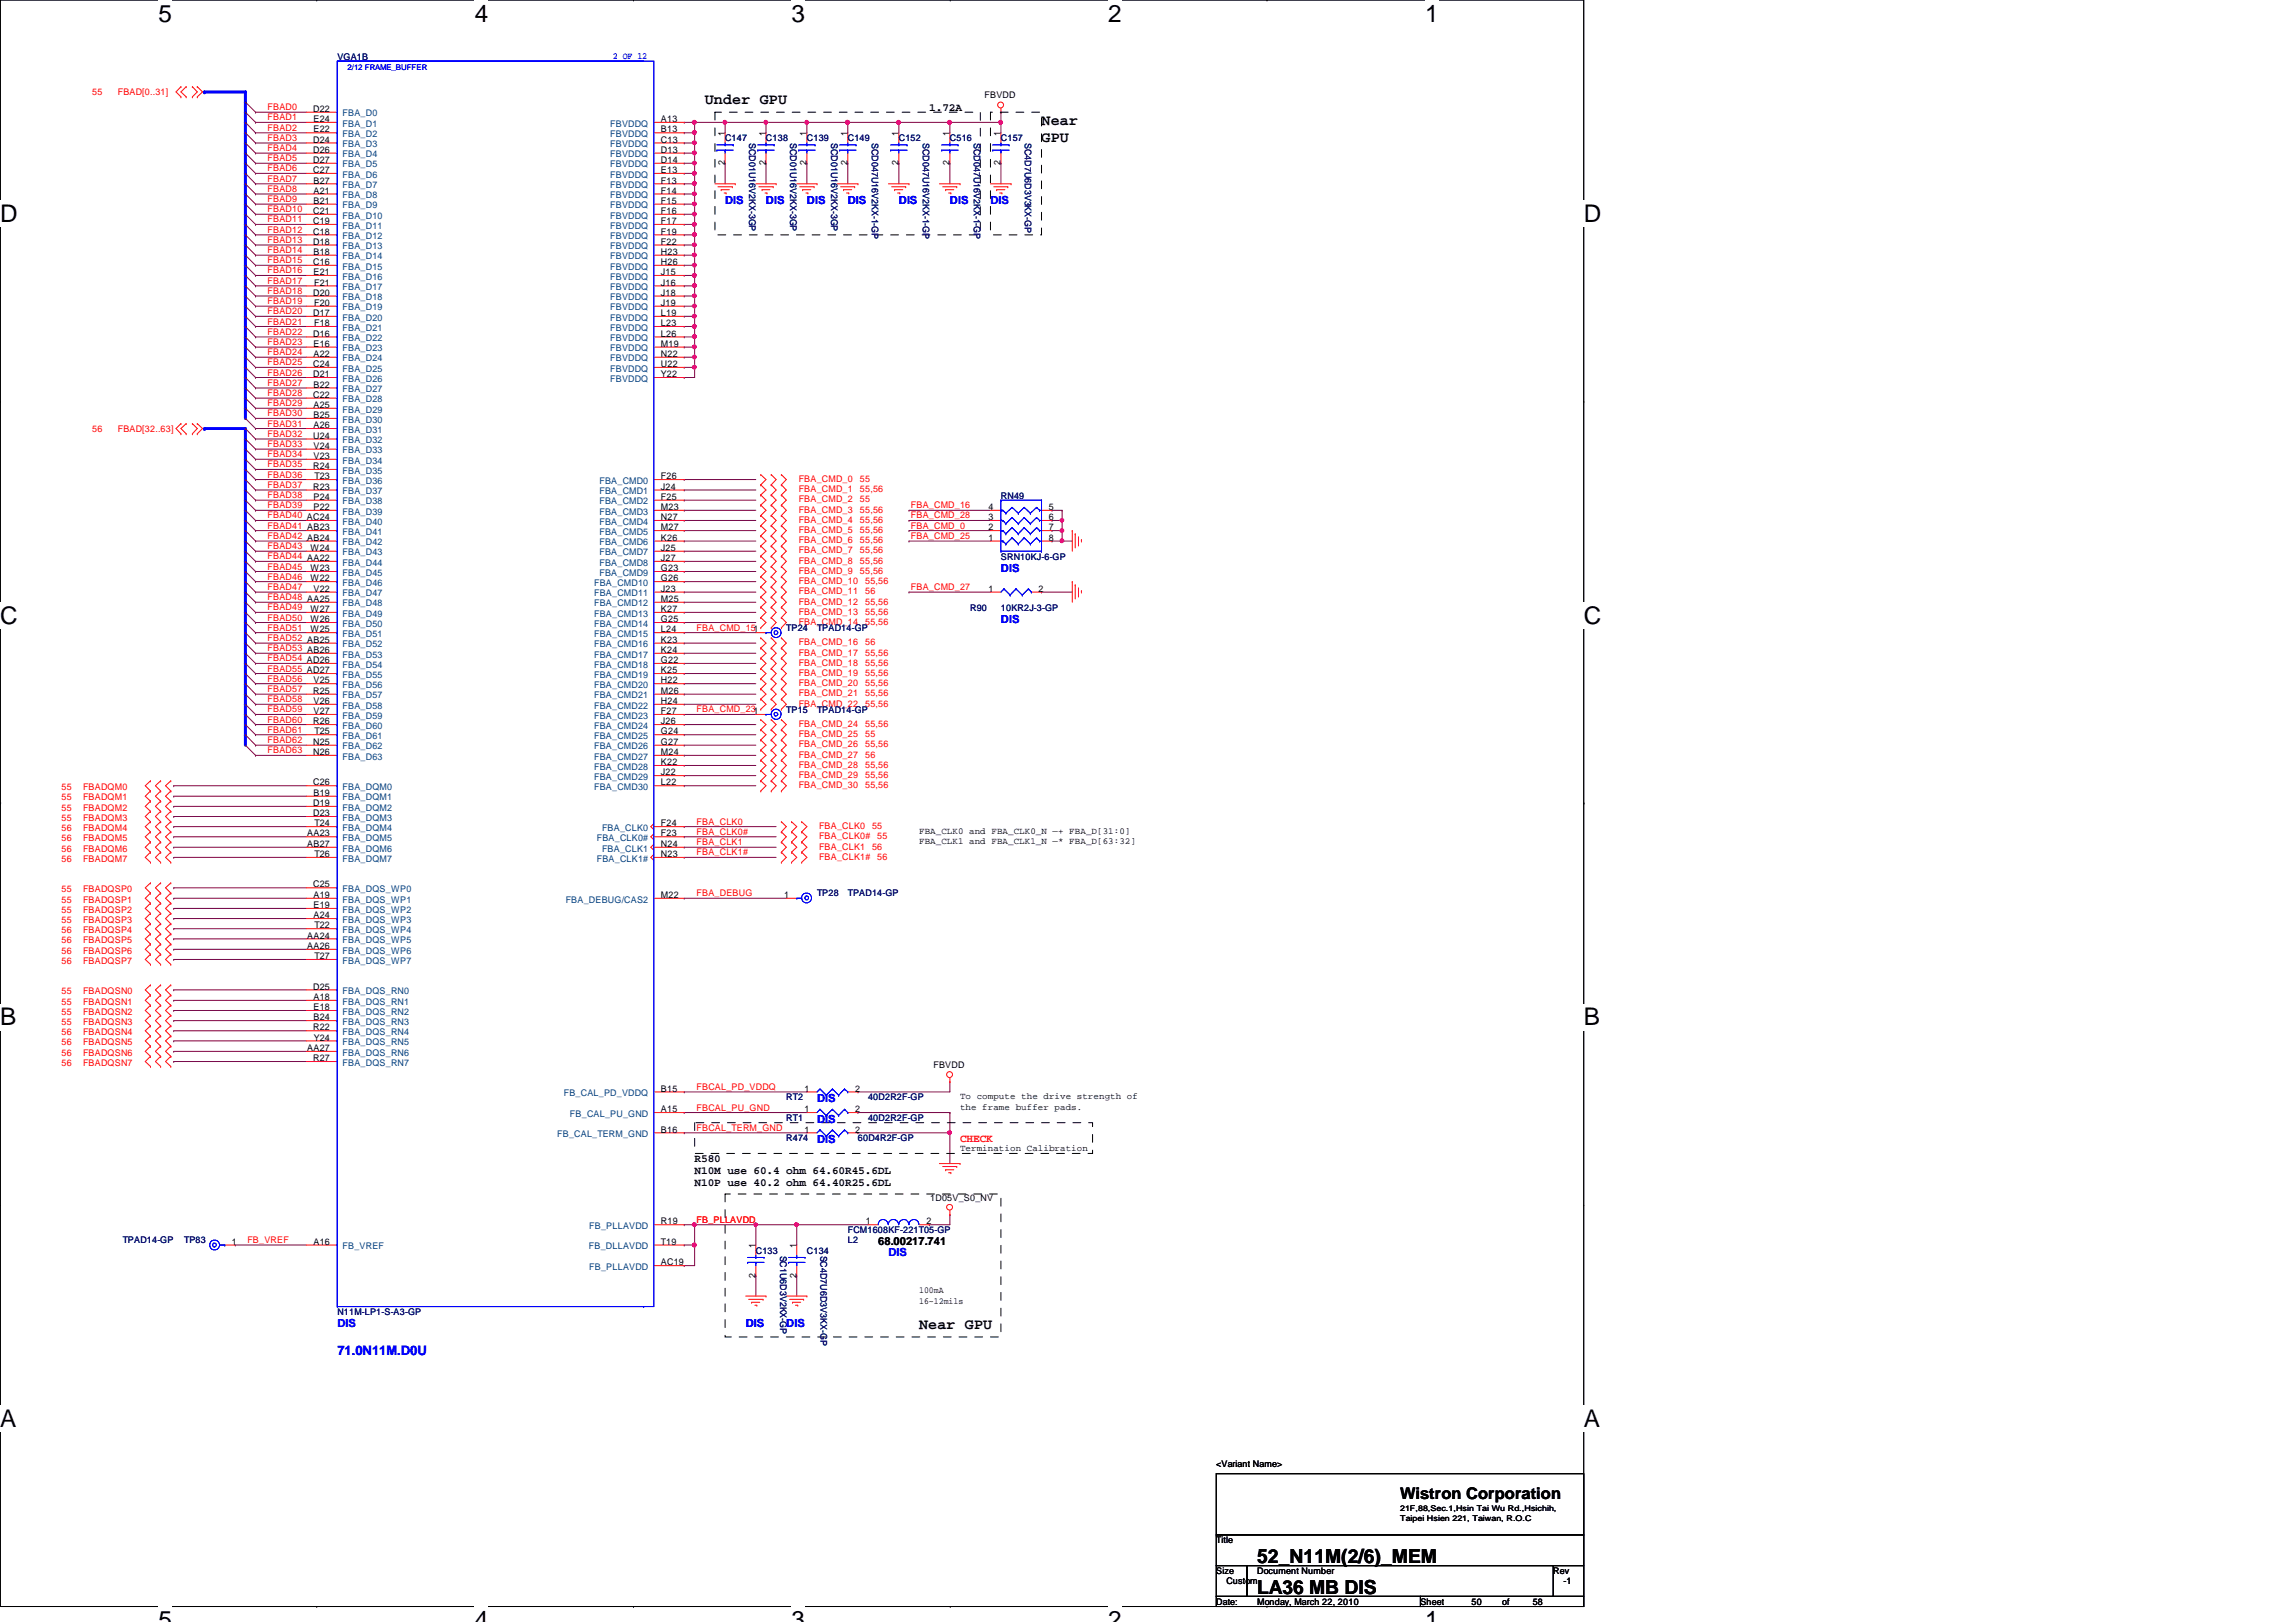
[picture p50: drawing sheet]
<svg xmlns="http://www.w3.org/2000/svg" width="297mm" height="210mm" viewBox="0 0 297 210" stroke-linecap="round" stroke-linejoin="round" font-family="sans-serif">
<defs><g id="words">
<g font-size="3.1">
<text x="20.5" y="2.8">5</text>
<text x="61.4" y="2.8">4</text>
<text x="102.4" y="2.8">3</text>
<text x="143.4" y="2.8">2</text>
<text x="184.4" y="2.8">1</text>
<text x="0" y="28.7">D</text>
<text x="204.9" y="28.7">D</text>
<text x="0" y="80.7">C</text>
<text x="204.9" y="80.7">C</text>
<text x="0" y="132.7">B</text>
<text x="204.9" y="132.7">B</text>
<text x="0" y="184.7">A</text>
<text x="204.9" y="184.7">A</text>
<text x="20.5" y="210.7">5</text>
<text x="61.4" y="210.7">4</text>
<text x="102.4" y="210.7">3</text>
<text x="143.4" y="210.7">2</text>
<text x="184.4" y="210.7">1</text>
</g>
<g font-size="2.5">
<text x="162.6" y="202.3">52_N11M(2/6)_MEM</text>
<text x="162.6" y="206.2">LA36 MB DIS</text>
</g>
<text font-size="2.1" x="181.1" y="193.9">Wistron Corporation</text>
<g font-size="1.9">
<text x="91.2" y="13.5">Under GPU</text>
<text x="134.7" y="16.1">Near</text>
<text x="134.7" y="18.3">GPU</text>
<text x="118.9" y="172">Near GPU</text>
</g>
<text font-size="1.7" fill="#00f" x="43.6" y="175.4">71.0N11M.D0U</text>
<g font-size="1.4">
<text x="120.2" y="14.4">1.72A</text>
<text x="89.9" y="150.4">R580</text>
<text x="89.9" y="152">N10M use 60.4 ohm 64.60R45.6DL</text>
<text x="89.9" y="153.5">N10P use 40.2 ohm 64.40R25.6DL</text>
<text x="113.6" y="161.2">68.00217.741</text>
</g>
<g font-size="1.4" fill="#00f">
<text x="93.8" y="26.5">DIS</text>
<text x="99.1" y="26.5">DIS</text>
<text x="104.4" y="26.5">DIS</text>
<text x="109.7" y="26.5">DIS</text>
<text x="116.3" y="26.5">DIS</text>
<text x="122.9" y="26.5">DIS</text>
<text x="128.1" y="26.5">DIS</text>
<text x="129.5" y="74">DIS</text>
<text x="129.5" y="80.6">DIS</text>
<text x="105.7" y="142.7">DIS</text>
<text x="105.7" y="148">DIS</text>
<text x="105.7" y="145.3">DIS</text>
<text x="114.9" y="162.5">DIS</text>
<text x="43.6" y="171.7">DIS</text>
<text x="96.5" y="171.7">DIS</text>
<text x="101.7" y="171.7">DIS</text>
</g>
<text font-size="1.4" fill="#f00" x="124.2" y="147.7">CHECK</text>
<g font-size="1.2" fill="#000080">
<text x="43.6" y="7.7">VGA1B</text>
<text x="93.8" y="18.3">C147</text>
<text x="96.9" y="18.5" transform="rotate(90 96.9 18.5)">SCD01U16V2KX-3GP</text>
<text x="99.1" y="18.3">C138</text>
<text x="102.2" y="18.5" transform="rotate(90 102.2 18.5)">SCD01U16V2KX-3GP</text>
<text x="104.4" y="18.3">C139</text>
<text x="107.5" y="18.5" transform="rotate(90 107.5 18.5)">SCD01U16V2KX-3GP</text>
<text x="109.7" y="18.3">C149</text>
<text x="112.8" y="18.5" transform="rotate(90 112.8 18.5)">SCD047U16V2KX-1-GP</text>
<text x="116.3" y="18.3">C152</text>
<text x="119.4" y="18.5" transform="rotate(90 119.4 18.5)">SCD047U16V2KX-1-GP</text>
<text x="122.9" y="18.3">C516</text>
<text x="126" y="18.5" transform="rotate(90 126 18.5)">SCD047U16V2KX-1-GP</text>
<text x="129.5" y="18.3">C157</text>
<text x="132.6" y="18.5" transform="rotate(90 132.6 18.5)">SC4D7U6D3V3KX-GP</text>
<text x="129.5" y="64.5">RN49</text>
<text x="129.5" y="72.4">SRN10KJ-6-GP</text>
<text x="101.7" y="81.7">TP24</text>
<text x="105.7" y="81.7">TPAD14-GP</text>
<text x="125.5" y="79">R90</text>
<text x="129.5" y="79">10KR2J-3-GP</text>
<text x="101.7" y="92.2">TP15</text>
<text x="105.7" y="92.2">TPAD14-GP</text>
<text x="105.7" y="116">TP28</text>
<text x="109.7" y="116">TPAD14-GP</text>
<text x="101.7" y="142.4">RT2</text>
<text x="112.3" y="142.4">40D2R2F-GP</text>
<text x="101.7" y="147.7">R474</text>
<text x="101.7" y="145.1">RT1</text>
<text x="111" y="147.7">60D4R2F-GP</text>
<text x="112.3" y="145.1">40D2R2F-GP</text>
<text x="15.9" y="160.9">TPAD14-GP</text>
<text x="23.8" y="160.9">TP83</text>
<text x="109.7" y="160.9">L2</text>
<text x="109.7" y="159.6">FCM1608KF-221T05-GP</text>
<text x="97.8" y="162.2">C133</text>
<text x="100.9" y="162.5" transform="rotate(90 100.9 162.5)">SC1U6D3V2KX-GP</text>
<text x="104.4" y="162.2">C134</text>
<text x="106.2" y="162.5" transform="rotate(90 106.2 162.5)">SC4D7U6D3V3KX-GP</text>
<text x="43.6" y="170.2">N11M-LP1-S-A3-GP</text>
</g>
<text font-size="1.2" fill="#00f" x="79.3" y="7.6">2 OF 12</text>
<g font-size="1.2" fill="#f00">
<text x="11.9" y="12.3">55</text>
<text x="15.2" y="12.3">FBAD[0..31]</text>
<text x="34.6" y="15.6">FBAD1</text>
<text x="34.6" y="16.9">FBAD2</text>
<text x="34.6" y="14.3">FBAD0</text>
<text x="34.6" y="18.2">FBAD3</text>
<text x="34.6" y="20.9">FBAD5</text>
<text x="34.6" y="23.5">FBAD7</text>
<text x="34.6" y="22.2">FBAD6</text>
<text x="34.6" y="19.6">FBAD4</text>
<text x="34.6" y="26.2">FBAD9</text>
<text x="34.6" y="28.8">FBAD11</text>
<text x="34.6" y="27.5">FBAD10</text>
<text x="34.6" y="24.8">FBAD8</text>
<text x="34.6" y="35.4">FBAD16</text>
<text x="34.6" y="34.1">FBAD15</text>
<text x="34.6" y="31.5">FBAD13</text>
<text x="34.6" y="32.8">FBAD14</text>
<text x="34.6" y="30.1">FBAD12</text>
<text x="34.6" y="36.7">FBAD17</text>
<text x="34.6" y="39.4">FBAD19</text>
<text x="34.6" y="38.1">FBAD18</text>
<text x="34.6" y="42">FBAD21</text>
<text x="34.6" y="40.7">FBAD20</text>
<text x="34.6" y="44.7">FBAD23</text>
<text x="34.6" y="43.3">FBAD22</text>
<text x="34.6" y="47.3">FBAD25</text>
<text x="34.6" y="46">FBAD24</text>
<text x="34.6" y="50">FBAD27</text>
<text x="34.6" y="48.6">FBAD26</text>
<text x="34.6" y="52.6">FBAD29</text>
<text x="34.6" y="53.9">FBAD30</text>
<text x="34.6" y="51.3">FBAD28</text>
<text x="11.9" y="55.9">56</text>
<text x="15.2" y="55.9">FBAD[32..63]</text>
<text x="34.6" y="55.2">FBAD31</text>
<text x="34.6" y="57.9">FBAD33</text>
<text x="34.6" y="59.2">FBAD34</text>
<text x="34.6" y="56.6">FBAD32</text>
<text x="34.6" y="60.5">FBAD35</text>
<text x="34.6" y="63.2">FBAD37</text>
<text x="34.6" y="65.8">FBAD39</text>
<text x="34.6" y="64.5">FBAD38</text>
<text x="34.6" y="61.8">FBAD36</text>
<text x="103.3" y="63.7">FBA_CMD_1</text>
<text x="103.3" y="62.4">FBA_CMD_0</text>
<text x="103.3" y="65">FBA_CMD_2</text>
<text x="111.2" y="63.7">55,56</text>
<text x="111.2" y="62.4">55</text>
<text x="111.2" y="65">55</text>
<text x="117.9" y="65.8">FBA_CMD_16</text>
<text x="34.6" y="68.4">FBAD41 AB23</text>
<text x="34.6" y="71.1">FBAD43</text>
<text x="34.6" y="69.8">FBAD42 AB24</text>
<text x="34.6" y="67.1">FBAD40 AC24</text>
<text x="103.3" y="67.6">FBA_CMD_4</text>
<text x="103.3" y="69">FBA_CMD_5</text>
<text x="103.3" y="70.3">FBA_CMD_6</text>
<text x="103.3" y="66.3">FBA_CMD_3</text>
<text x="103.3" y="71.6">FBA_CMD_7</text>
<text x="111.2" y="67.6">55,56</text>
<text x="111.2" y="69">55,56</text>
<text x="111.2" y="70.3">55,56</text>
<text x="111.2" y="66.3">55,56</text>
<text x="111.2" y="71.6">55,56</text>
<text x="117.9" y="68.4">FBA_CMD_0</text>
<text x="117.9" y="69.8">FBA_CMD_25</text>
<text x="117.9" y="67.1">FBA_CMD_28</text>
<text x="34.6" y="76.4">FBAD47</text>
<text x="34.6" y="73.7">FBAD45</text>
<text x="34.6" y="75">FBAD46</text>
<text x="34.6" y="72.4">FBAD44 AA22</text>
<text x="34.6" y="77.7">FBAD48 AA25</text>
<text x="103.3" y="74.3">FBA_CMD_9</text>
<text x="103.3" y="75.6">FBA_CMD_10</text>
<text x="103.3" y="72.9">FBA_CMD_8</text>
<text x="103.3" y="76.9">FBA_CMD_11</text>
<text x="111.2" y="74.3">55,56</text>
<text x="111.2" y="72.9">55,56</text>
<text x="111.9" y="75.6">55,56</text>
<text x="111.9" y="76.9">56</text>
<text x="117.9" y="76.4">FBA_CMD_27</text>
<text x="34.6" y="79">FBAD49</text>
<text x="34.6" y="81.6">FBAD51</text>
<text x="34.6" y="80.3">FBAD50</text>
<text x="34.6" y="83">FBAD52 AB25</text>
<text x="90.1" y="81.6">FBA_CMD_151</text>
<text x="103.3" y="80.9">FBA_CMD_14</text>
<text x="103.3" y="78.2">FBA_CMD_12</text>
<text x="103.3" y="79.5">FBA_CMD_13</text>
<text x="103.3" y="83.5">FBA_CMD_16</text>
<text x="111.9" y="80.9">55,56</text>
<text x="111.9" y="78.2">55,56</text>
<text x="111.9" y="79.5">55,56</text>
<text x="111.9" y="83.5">56</text>
<text x="34.6" y="84.3">FBAD53 AB26</text>
<text x="34.6" y="86.9">FBAD55 AD27</text>
<text x="34.6" y="85.6">FBAD54 AD26</text>
<text x="34.6" y="89.6">FBAD57</text>
<text x="34.6" y="88.2">FBAD56</text>
<text x="103.3" y="86.1">FBA_CMD_18</text>
<text x="103.3" y="87.5">FBA_CMD_19</text>
<text x="103.3" y="84.8">FBA_CMD_17</text>
<text x="103.3" y="88.8">FBA_CMD_20</text>
<text x="111.9" y="86.1">55,56</text>
<text x="111.9" y="87.5">55,56</text>
<text x="111.9" y="84.8">55,56</text>
<text x="111.9" y="88.8">55,56</text>
<text x="34.6" y="92.2">FBAD59</text>
<text x="34.6" y="90.9">FBAD58</text>
<text x="34.6" y="94.8">FBAD61</text>
<text x="34.6" y="93.5">FBAD60</text>
<text x="90.1" y="92.2">FBA_CMD_231</text>
<text x="103.3" y="94.1">FBA_CMD_24</text>
<text x="103.3" y="95.4">FBA_CMD_25</text>
<text x="103.3" y="90.1">FBA_CMD_21</text>
<text x="103.3" y="91.4">FBA_CMD_22</text>
<text x="111.9" y="94.1">55,56</text>
<text x="111.9" y="95.4">55</text>
<text x="111.9" y="90.1">55,56</text>
<text x="111.9" y="91.4">55,56</text>
<text x="34.6" y="97.5">FBAD63</text>
<text x="34.6" y="96.2">FBAD62</text>
<text x="103.3" y="96.7">FBA_CMD_26</text>
<text x="103.3" y="99.4">FBA_CMD_28</text>
<text x="103.3" y="100.7">FBA_CMD_29</text>
<text x="103.3" y="98">FBA_CMD_27</text>
<text x="111.9" y="96.7">55,56</text>
<text x="111.9" y="99.4">55,56</text>
<text x="111.9" y="100.7">55,56</text>
<text x="111.9" y="98">56</text>
<text x="8" y="104.9">55</text>
<text x="8" y="106.3">55</text>
<text x="8" y="102.3">55</text>
<text x="8" y="103.6">55</text>
<text x="8" y="107.6">56</text>
<text x="10.7" y="104.9">FBADQM2</text>
<text x="10.7" y="106.3">FBADQM3</text>
<text x="10.7" y="102.3">FBADQM0</text>
<text x="10.7" y="103.6">FBADQM1</text>
<text x="10.7" y="107.6">FBADQM4</text>
<text x="90.1" y="106.7">FBA_CLK0</text>
<text x="103.3" y="102">FBA_CMD_30</text>
<text x="106" y="107.3">FBA_CLK0</text>
<text x="111.9" y="102">55,56</text>
<text x="112.8" y="107.3">55</text>
<text x="8" y="110.2">56</text>
<text x="8" y="111.5">56</text>
<text x="8" y="108.9">56</text>
<text x="10.7" y="110.2">FBADQM6</text>
<text x="10.7" y="111.5">FBADQM7</text>
<text x="10.7" y="108.9">FBADQM5</text>
<text x="90.1" y="110.7">FBA_CLK1#</text>
<text x="90.1" y="108">FBA_CLK0#</text>
<text x="90.1" y="109.4">FBA_CLK1</text>
<text x="106" y="109.9">FBA_CLK1</text>
<text x="106" y="108.6">FBA_CLK0#</text>
<text x="106" y="111.3">FBA_CLK1#</text>
<text x="112.8" y="109.9">56</text>
<text x="113.5" y="108.6">55</text>
<text x="113.5" y="111.3">56</text>
<text x="8" y="118.1">55</text>
<text x="8" y="119.5">55</text>
<text x="8" y="115.5">55</text>
<text x="8" y="116.8">55</text>
<text x="10.7" y="118.1">FBADQSP2</text>
<text x="10.7" y="119.5">FBADQSP3</text>
<text x="10.7" y="115.5">FBADQSP0</text>
<text x="10.7" y="116.8">FBADQSP1</text>
<text x="90.1" y="116">FBA_DEBUG</text>
<text x="8" y="123.4">56</text>
<text x="8" y="124.7">56</text>
<text x="8" y="120.8">56</text>
<text x="8" y="122.1">56</text>
<text x="10.7" y="123.4">FBADQSP6</text>
<text x="10.7" y="124.7">FBADQSP7</text>
<text x="10.7" y="120.8">FBADQSP4</text>
<text x="10.7" y="122.1">FBADQSP5</text>
<text x="8" y="131.3">55</text>
<text x="8" y="128.7">55</text>
<text x="8" y="130">55</text>
<text x="10.7" y="131.3">FBADQSN2</text>
<text x="10.7" y="128.7">FBADQSN0</text>
<text x="10.7" y="130">FBADQSN1</text>
<text x="8" y="136.6">56</text>
<text x="8" y="137.9">56</text>
<text x="8" y="132.7">55</text>
<text x="8" y="134">56</text>
<text x="8" y="135.3">56</text>
<text x="10.7" y="136.6">FBADQSN6</text>
<text x="10.7" y="137.9">FBADQSN7</text>
<text x="10.7" y="132.7">FBADQSN3</text>
<text x="10.7" y="134">FBADQSN4</text>
<text x="10.7" y="135.3">FBADQSN5</text>
<text x="90.1" y="141.1">FBCAL_PD_VDDQ</text>
<text x="90.1" y="143.7">FBCAL_PU_GND</text>
<text x="90.1" y="146.3">FBCAL_TERM_GND</text>
<text x="32" y="160.9">FB_VREF</text>
<text x="90.1" y="158.2">FB_PLLAVDD</text>
</g>
<g font-size="1.2">
<text x="40.5" y="14.5">D22</text>
<text x="40.6" y="17.1">E22</text>
<text x="40.6" y="15.8">E24</text>
<text x="85.5" y="17.1">B13</text>
<text x="85.5" y="15.8">A13</text>
<text x="93.8" y="17.6" transform="rotate(-90 93.8 17.6)">1</text>
<text x="99.1" y="17.6" transform="rotate(-90 99.1 17.6)">1</text>
<text x="104.3" y="17.6" transform="rotate(-90 104.3 17.6)">1</text>
<text x="109.6" y="17.6" transform="rotate(-90 109.6 17.6)">1</text>
<text x="116.2" y="17.6" transform="rotate(-90 116.2 17.6)">1</text>
<text x="122.8" y="17.6" transform="rotate(-90 122.8 17.6)">1</text>
<text x="127.4" y="12.7">FBVDD</text>
<text x="129.5" y="17.6" transform="rotate(-90 129.5 17.6)">1</text>
<text x="40.5" y="22.4">C27</text>
<text x="40.5" y="21.1">D27</text>
<text x="40.5" y="19.8">D26</text>
<text x="40.5" y="18.5">D24</text>
<text x="40.6" y="23.7">B27</text>
<text x="85.5" y="23.7">F13</text>
<text x="85.5" y="22.4">E13</text>
<text x="85.5" y="21.1">D14</text>
<text x="85.5" y="19.8">D13</text>
<text x="85.5" y="18.5">C13</text>
<text x="93.8" y="21.4" transform="rotate(-90 93.8 21.4)">2</text>
<text x="99.1" y="21.4" transform="rotate(-90 99.1 21.4)">2</text>
<text x="104.3" y="21.4" transform="rotate(-90 104.3 21.4)">2</text>
<text x="109.6" y="21.4" transform="rotate(-90 109.6 21.4)">2</text>
<text x="116.2" y="21.4" transform="rotate(-90 116.2 21.4)">2</text>
<text x="122.8" y="21.4" transform="rotate(-90 122.8 21.4)">2</text>
<text x="129.5" y="21.4" transform="rotate(-90 129.5 21.4)">2</text>
<text x="40.5" y="29">C19</text>
<text x="40.5" y="27.7">C21</text>
<text x="40.6" y="26.4">B21</text>
<text x="40.6" y="25.1">A21</text>
<text x="85.5" y="29">F17</text>
<text x="85.5" y="27.7">F16</text>
<text x="85.5" y="26.4">F15</text>
<text x="85.5" y="25.1">F14</text>
<text x="40.5" y="34.3">C16</text>
<text x="40.5" y="31.7">D18</text>
<text x="40.5" y="30.4">C18</text>
<text x="40.6" y="35.6">E21</text>
<text x="40.6" y="33">B18</text>
<text x="85.5" y="35.6">J15</text>
<text x="85.5" y="34.3">H26</text>
<text x="85.5" y="33">H23</text>
<text x="85.5" y="31.7">F22</text>
<text x="85.5" y="30.4">F19</text>
<text x="40.5" y="40.9">D17</text>
<text x="40.5" y="38.3">D20</text>
<text x="40.6" y="39.6">F20</text>
<text x="40.6" y="37">F21</text>
<text x="85.5" y="40.9">L19</text>
<text x="85.5" y="39.6">J19</text>
<text x="85.5" y="38.3">J18</text>
<text x="85.5" y="37">J16</text>
<text x="40.5" y="47.5">C24</text>
<text x="40.5" y="43.6">D16</text>
<text x="40.6" y="46.2">A22</text>
<text x="40.6" y="44.9">E16</text>
<text x="40.6" y="42.2">F18</text>
<text x="85.5" y="47.5">U22</text>
<text x="85.5" y="46.2">N22</text>
<text x="85.5" y="44.9">M19</text>
<text x="85.5" y="43.6">L26</text>
<text x="85.5" y="42.2">L23</text>
<text x="40.5" y="51.5">C22</text>
<text x="40.5" y="48.8">D21</text>
<text x="40.6" y="52.8">A25</text>
<text x="40.6" y="50.2">B22</text>
<text x="85.5" y="48.8">Y22</text>
<text x="40.5" y="56.8">U24</text>
<text x="40.6" y="59.4">V23</text>
<text x="40.6" y="58.1">V24</text>
<text x="40.6" y="55.4">A26</text>
<text x="40.6" y="54.1">B25</text>
<text x="40.5" y="63.4">R23</text>
<text x="40.5" y="60.7">R24</text>
<text x="40.6" y="66">P22</text>
<text x="40.6" y="64.7">P24</text>
<text x="40.7" y="62">T23</text>
<text x="85.5" y="66">M23</text>
<text x="85.5" y="64.7">F25</text>
<text x="85.5" y="63.4">J24</text>
<text x="85.5" y="62">F26</text>
<text x="127.9" y="66">4</text>
<text x="135.7" y="66">5</text>
<text x="40.2" y="71.3">W24</text>
<text x="85.5" y="71.3">J25</text>
<text x="85.5" y="70">K26</text>
<text x="85.5" y="68.6">M27</text>
<text x="85.5" y="67.3">N27</text>
<text x="127.9" y="70">1</text>
<text x="127.9" y="68.6">2</text>
<text x="127.9" y="67.3">3</text>
<text x="135.7" y="67.3">6</text>
<text x="135.7" y="68.6">7</text>
<text x="135.7" y="70">8</text>
<text x="40.2" y="75.2">W22</text>
<text x="40.2" y="73.9">W23</text>
<text x="40.6" y="76.6">V22</text>
<text x="85.5" y="77.9">M25</text>
<text x="85.5" y="76.6">J23</text>
<text x="85.5" y="75.2">G26</text>
<text x="85.5" y="73.9">G23</text>
<text x="85.5" y="72.6">J27</text>
<text x="127.9" y="76.6">1</text>
<text x="134.4" y="76.6">2</text>
<text x="40.2" y="81.8">W25</text>
<text x="40.2" y="80.5">W26</text>
<text x="40.2" y="79.2">W27</text>
<text x="85.5" y="83.2">K23</text>
<text x="85.5" y="81.8">L24</text>
<text x="85.5" y="80.5">G25</text>
<text x="85.5" y="79.2">K27</text>
<text x="40.5" y="89.8">R25</text>
<text x="40.6" y="88.4">V25</text>
<text x="85.5" y="89.8">M26</text>
<text x="85.5" y="88.4">H22</text>
<text x="85.5" y="87.1">K25</text>
<text x="85.5" y="85.8">G22</text>
<text x="85.5" y="84.5">K24</text>
<text x="40.5" y="93.7">R26</text>
<text x="40.6" y="92.4">V27</text>
<text x="40.6" y="91.1">V26</text>
<text x="40.7" y="95">T25</text>
<text x="85.5" y="95">G24</text>
<text x="85.5" y="93.7">J26</text>
<text x="85.5" y="92.4">F27</text>
<text x="85.5" y="91.1">H24</text>
<text x="40.5" y="101.6">C26</text>
<text x="40.5" y="97.7">N26</text>
<text x="40.5" y="96.4">N25</text>
<text x="85.5" y="101.6">L22</text>
<text x="85.5" y="100.3">J22</text>
<text x="85.5" y="99">K22</text>
<text x="85.5" y="97.7">M24</text>
<text x="85.5" y="96.4">G27</text>
<text x="40.5" y="105.6">D23</text>
<text x="40.5" y="104.3">D19</text>
<text x="40.6" y="103">B19</text>
<text x="40.7" y="106.9">T24</text>
<text x="85.5" y="106.9">F24</text>
<text x="118.9" y="107.9">FBA_CLK0 and FBA_CLK0_N —+ FBA_D[31:0]</text>
<text x="39.7" y="109.6">AB27</text>
<text x="39.7" y="108.2">AA23</text>
<text x="40.7" y="110.9">T26</text>
<text x="85.5" y="110.9">N23</text>
<text x="85.5" y="109.6">N24</text>
<text x="85.5" y="108.2">F23</text>
<text x="118.9" y="109.3">FBA_CLK1 and FBA_CLK1_N —* FBA_D[63:32]</text>
<text x="40.5" y="114.9">C25</text>
<text x="40.6" y="118.8">A24</text>
<text x="40.6" y="117.5">E19</text>
<text x="40.6" y="116.2">A19</text>
<text x="85.5" y="116.2">M22</text>
<text x="101.5" y="116.2">1</text>
<text x="39.7" y="122.8">AA26</text>
<text x="39.7" y="121.5">AA24</text>
<text x="40.7" y="124.1">T27</text>
<text x="40.7" y="120.1">T22</text>
<text x="40.5" y="128.1">D25</text>
<text x="40.6" y="130.7">E18</text>
<text x="40.6" y="129.4">A18</text>
<text x="39.7" y="136">AA27</text>
<text x="40.5" y="137.3">R27</text>
<text x="40.5" y="133.3">R22</text>
<text x="40.6" y="132">B24</text>
<text x="40.6" y="134.7">Y24</text>
<text x="85.5" y="143.9">A15</text>
<text x="85.5" y="141.3">B15</text>
<text x="104.1" y="141.3">1</text>
<text x="104.1" y="143.9">1</text>
<text x="110.6" y="141.3">2</text>
<text x="110.6" y="143.9">2</text>
<text x="120.8" y="138.2">FBVDD</text>
<text x="124.2" y="142.3">To compute the drive strength of</text>
<text x="124.2" y="143.6">the frame buffer pads.</text>
<text x="85.5" y="146.6">B16</text>
<text x="104.1" y="146.6">1</text>
<text x="110.6" y="146.6">2</text>
<text x="124.2" y="148.9">Termination Calibration</text>
<text x="120.4" y="155.4">1D05V_S0_NV</text>
<text x="30" y="161.1">1</text>
<text x="40.6" y="161.1">A16</text>
<text x="85.5" y="161.1">T19</text>
<text x="85.5" y="158.5">R19</text>
<text x="97.7" y="161.5" transform="rotate(-90 97.7 161.5)">1</text>
<text x="103" y="161.5" transform="rotate(-90 103 161.5)">1</text>
<text x="112" y="158.5">1</text>
<text x="119.8" y="158.5">2</text>
<text x="85.5" y="163.7">AC19</text>
<text x="97.7" y="165.4" transform="rotate(-90 97.7 165.4)">2</text>
<text x="103" y="165.4" transform="rotate(-90 103 165.4)">2</text>
<text x="118.9" y="167.4">100mA</text>
<text x="118.9" y="168.7">16~12mils</text>
<text x="157.3" y="189.8">&lt;Variant Name&gt;</text>
<text x="157.3" y="199.7">Title</text>
<text x="157.3" y="203.7">Size</text>
<text x="162.6" y="203.7">Document Number</text>
<text x="201" y="203.7">Rev</text>
<text x="157.3" y="207.7">Date:</text>
<text x="158.7" y="205">Custom</text>
<text x="162.6" y="207.7">Monday, March 22, 2010</text>
<text x="183.8" y="207.7">Sheet</text>
<text x="190.4" y="207.7">50</text>
<text x="194.3" y="207.7">of</text>
<text x="198.3" y="207.7">58</text>
<text x="202.3" y="205">-1</text>
</g>
<g font-size="1.2" fill="#004080">
<text x="44.3" y="17.7">FBA_D2</text>
<text x="44.3" y="16.4">FBA_D1</text>
<text x="44.3" y="15.1">FBA_D0</text>
<text x="78.9" y="17.7">FBVDDQ</text>
<text x="78.9" y="16.4">FBVDDQ</text>
<text x="44.3" y="23">FBA_D6</text>
<text x="44.3" y="21.7">FBA_D5</text>
<text x="44.3" y="20.4">FBA_D4</text>
<text x="44.3" y="19">FBA_D3</text>
<text x="78.9" y="23">FBVDDQ</text>
<text x="78.9" y="21.7">FBVDDQ</text>
<text x="78.9" y="20.4">FBVDDQ</text>
<text x="78.9" y="19">FBVDDQ</text>
<text x="44.3" y="29.6">FBA_D11</text>
<text x="44.3" y="28.3">FBA_D10</text>
<text x="44.3" y="27">FBA_D9</text>
<text x="44.3" y="25.7">FBA_D8</text>
<text x="44.3" y="24.3">FBA_D7</text>
<text x="78.9" y="29.6">FBVDDQ</text>
<text x="78.9" y="28.3">FBVDDQ</text>
<text x="78.9" y="27">FBVDDQ</text>
<text x="78.9" y="25.7">FBVDDQ</text>
<text x="78.9" y="24.3">FBVDDQ</text>
<text x="44.3" y="34.9">FBA_D15</text>
<text x="44.3" y="33.6">FBA_D14</text>
<text x="44.3" y="32.3">FBA_D13</text>
<text x="44.3" y="30.9">FBA_D12</text>
<text x="78.9" y="34.9">FBVDDQ</text>
<text x="78.9" y="33.6">FBVDDQ</text>
<text x="78.9" y="32.3">FBVDDQ</text>
<text x="78.9" y="30.9">FBVDDQ</text>
<text x="44.3" y="41.5">FBA_D20</text>
<text x="44.3" y="40.2">FBA_D19</text>
<text x="44.3" y="38.9">FBA_D18</text>
<text x="44.3" y="37.5">FBA_D17</text>
<text x="44.3" y="36.2">FBA_D16</text>
<text x="78.9" y="41.5">FBVDDQ</text>
<text x="78.9" y="40.2">FBVDDQ</text>
<text x="78.9" y="38.9">FBVDDQ</text>
<text x="78.9" y="37.5">FBVDDQ</text>
<text x="78.9" y="36.2">FBVDDQ</text>
<text x="44.3" y="46.8">FBA_D24</text>
<text x="44.3" y="45.5">FBA_D23</text>
<text x="44.3" y="44.2">FBA_D22</text>
<text x="44.3" y="42.8">FBA_D21</text>
<text x="78.9" y="46.8">FBVDDQ</text>
<text x="78.9" y="45.5">FBVDDQ</text>
<text x="78.9" y="44.2">FBVDDQ</text>
<text x="78.9" y="42.8">FBVDDQ</text>
<text x="44.3" y="53.4">FBA_D29</text>
<text x="44.3" y="52.1">FBA_D28</text>
<text x="44.3" y="50.8">FBA_D27</text>
<text x="44.3" y="49.4">FBA_D26</text>
<text x="44.3" y="48.1">FBA_D25</text>
<text x="78.9" y="49.4">FBVDDQ</text>
<text x="78.9" y="48.1">FBVDDQ</text>
<text x="44.3" y="60">FBA_D34</text>
<text x="44.3" y="58.7">FBA_D33</text>
<text x="44.3" y="57.4">FBA_D32</text>
<text x="44.3" y="56">FBA_D31</text>
<text x="44.3" y="54.7">FBA_D30</text>
<text x="44.3" y="65.3">FBA_D38</text>
<text x="44.3" y="64">FBA_D37</text>
<text x="44.3" y="62.6">FBA_D36</text>
<text x="44.3" y="61.3">FBA_D35</text>
<text x="77.6" y="65.3">FBA_CMD2</text>
<text x="77.6" y="64">FBA_CMD1</text>
<text x="77.6" y="62.6">FBA_CMD0</text>
<text x="44.3" y="71.9">FBA_D43</text>
<text x="44.3" y="70.6">FBA_D42</text>
<text x="44.3" y="69.2">FBA_D41</text>
<text x="44.3" y="67.9">FBA_D40</text>
<text x="44.3" y="66.6">FBA_D39</text>
<text x="77.6" y="71.9">FBA_CMD7</text>
<text x="77.6" y="70.6">FBA_CMD6</text>
<text x="77.6" y="69.2">FBA_CMD5</text>
<text x="77.6" y="67.9">FBA_CMD4</text>
<text x="77.6" y="66.6">FBA_CMD3</text>
<text x="44.3" y="77.2">FBA_D47</text>
<text x="44.3" y="75.8">FBA_D46</text>
<text x="44.3" y="74.5">FBA_D45</text>
<text x="44.3" y="73.2">FBA_D44</text>
<text x="76.9" y="77.2">FBA_CMD11</text>
<text x="76.9" y="75.8">FBA_CMD10</text>
<text x="77.6" y="74.5">FBA_CMD9</text>
<text x="77.6" y="73.2">FBA_CMD8</text>
<text x="44.3" y="83.8">FBA_D52</text>
<text x="44.3" y="82.4">FBA_D51</text>
<text x="44.3" y="81.1">FBA_D50</text>
<text x="44.3" y="79.8">FBA_D49</text>
<text x="44.3" y="78.5">FBA_D48</text>
<text x="76.9" y="83.8">FBA_CMD16</text>
<text x="76.9" y="82.4">FBA_CMD15</text>
<text x="76.9" y="81.1">FBA_CMD14</text>
<text x="76.9" y="79.8">FBA_CMD13</text>
<text x="76.9" y="78.5">FBA_CMD12</text>
<text x="44.3" y="89">FBA_D56</text>
<text x="44.3" y="87.7">FBA_D55</text>
<text x="44.3" y="86.4">FBA_D54</text>
<text x="44.3" y="85.1">FBA_D53</text>
<text x="76.9" y="89">FBA_CMD20</text>
<text x="76.9" y="87.7">FBA_CMD19</text>
<text x="76.9" y="86.4">FBA_CMD18</text>
<text x="76.9" y="85.1">FBA_CMD17</text>
<text x="44.3" y="95.6">FBA_D61</text>
<text x="44.3" y="94.3">FBA_D60</text>
<text x="44.3" y="93">FBA_D59</text>
<text x="44.3" y="91.7">FBA_D58</text>
<text x="44.3" y="90.4">FBA_D57</text>
<text x="76.9" y="95.6">FBA_CMD25</text>
<text x="76.9" y="94.3">FBA_CMD24</text>
<text x="76.9" y="93">FBA_CMD23</text>
<text x="76.9" y="91.7">FBA_CMD22</text>
<text x="76.9" y="90.4">FBA_CMD21</text>
<text x="44.3" y="98.3">FBA_D63</text>
<text x="44.3" y="97">FBA_D62</text>
<text x="76.9" y="100.9">FBA_CMD29</text>
<text x="76.9" y="99.6">FBA_CMD28</text>
<text x="76.9" y="98.3">FBA_CMD27</text>
<text x="76.9" y="97">FBA_CMD26</text>
<text x="44.3" y="107.5">FBA_DQM4</text>
<text x="44.3" y="106.2">FBA_DQM3</text>
<text x="44.3" y="104.9">FBA_DQM2</text>
<text x="44.3" y="103.6">FBA_DQM1</text>
<text x="44.3" y="102.2">FBA_DQM0</text>
<text x="76.9" y="102.2">FBA_CMD30</text>
<text x="77.9" y="107.5">FBA_CLK0</text>
<text x="44.3" y="111.5">FBA_DQM7</text>
<text x="44.3" y="110.2">FBA_DQM6</text>
<text x="44.3" y="108.8">FBA_DQM5</text>
<text x="77.2" y="111.5">FBA_CLK1#</text>
<text x="77.2" y="108.8">FBA_CLK0#</text>
<text x="77.9" y="110.2">FBA_CLK1</text>
<text x="44.3" y="119.4">FBA_DQS_WP3</text>
<text x="44.3" y="118.1">FBA_DQS_WP2</text>
<text x="44.3" y="116.8">FBA_DQS_WP1</text>
<text x="44.3" y="115.4">FBA_DQS_WP0</text>
<text x="73.2" y="116.8">FBA_DEBUG/CAS2</text>
<text x="44.3" y="124.7">FBA_DQS_WP7</text>
<text x="44.3" y="123.4">FBA_DQS_WP6</text>
<text x="44.3" y="122">FBA_DQS_WP5</text>
<text x="44.3" y="120.7">FBA_DQS_WP4</text>
<text x="44.3" y="131.3">FBA_DQS_RN2</text>
<text x="44.3" y="130">FBA_DQS_RN1</text>
<text x="44.3" y="128.7">FBA_DQS_RN0</text>
<text x="44.3" y="137.9">FBA_DQS_RN7</text>
<text x="44.3" y="136.6">FBA_DQS_RN6</text>
<text x="44.3" y="135.3">FBA_DQS_RN5</text>
<text x="44.3" y="133.9">FBA_DQS_RN4</text>
<text x="44.3" y="132.6">FBA_DQS_RN3</text>
<text x="72.9" y="141.9">FB_CAL_PD_VDDQ</text>
<text x="72.1" y="147.2">FB_CAL_TERM_GND</text>
<text x="73.7" y="144.5">FB_CAL_PU_GND</text>
<text x="44.3" y="161.7">FB_VREF</text>
<text x="76.2" y="161.7">FB_DLLAVDD</text>
<text x="76.2" y="159">FB_PLLAVDD</text>
<text x="76.2" y="164.3">FB_PLLAVDD</text>
</g>
<text font-size="1" fill="#00f" x="45" y="9.1">2/12 FRAME_BUFFER</text>
<g font-size="1">
<text x="181.1" y="195.6">21F,88,Sec.1,Hsin Tai Wu Rd.,Hsichih,</text>
<text x="181.1" y="196.9">Taipei Hsien 221, Taiwan, R.O.C</text>
</g>
</g></defs>
<path d="M0 0h204.9v207.9h-204.9z" fill="none" stroke="#000" stroke-width=".13"/>
<g fill="#fff">
<path d="M20.5 0h1.7v3.5h-1.7z"/>
<path d="M20.5 207.9h1.7v2h-1.7z"/>
</g>
<path d="M41 0h.1M41 207.9h.1" fill="none" stroke="#000" stroke-width=".13"/>
<g fill="#fff">
<path d="M61.4 0h1.8v3.5h-1.8z"/>
<path d="M61.4 207.9h1.8v2h-1.8z"/>
</g>
<path d="M82 0h.1M82 207.9h.1" fill="none" stroke="#000" stroke-width=".13"/>
<g fill="#fff">
<path d="M102.4 0h1.7v3.5h-1.7z"/>
<path d="M102.4 207.9h1.7v2h-1.7z"/>
</g>
<path d="M122.9 0h.1M122.9 207.9h.1" fill="none" stroke="#000" stroke-width=".13"/>
<g fill="#fff">
<path d="M143.4 0h1.7v3.5h-1.7z"/>
<path d="M143.4 207.9h1.7v2h-1.7z"/>
</g>
<path d="M163.9 0h.1M163.9 207.9h.1" fill="none" stroke="#000" stroke-width=".13"/>
<g fill="#fff">
<path d="M184.4 0h1.7v3.5h-1.7z"/>
<path d="M184.4 207.9h1.7v2h-1.7z"/>
<path d="M0 26h2.3v3.4h-2.3z"/>
<path d="M204.9 26h2.2v3.4h-2.2z"/>
<path d="M0 77.9h2.3v3.5h-2.3z"/>
<path d="M204.9 77.9h2.2v3.5h-2.2z"/>
</g>
<path d="M0 51.9h.1M204.9 51.9h.1" fill="none" stroke="#000" stroke-width=".13"/>
<g fill="#fff">
<path d="M0 129.9h2.1v3.4h-2.1z"/>
<path d="M204.9 129.9h2.1v3.4h-2.1z"/>
</g>
<path d="M0 103.9h.1M204.9 103.9h.1" fill="none" stroke="#000" stroke-width=".13"/>
<g fill="#fff">
<path d="M0 181.9h2.1v3.4h-2.1z"/>
<path d="M204.9 181.9h2.1v3.4h-2.1z"/>
</g>
<path d="M0 155.9h.1M204.9 155.9h.1" fill="none" stroke="#000" stroke-width=".13"/>
<path d="M117.6 68.7h.1M117.6 68.7h10.5M136.1 67.4h.1M136.1 67.4h1.3M137.4 67.4h.1M137.4 66h.1M137.4 66v2.7M88.5 101.7h.1M88.5 101.7h9.3" fill="none" stroke="#800040" stroke-width=".13"/>
<path d="M137.2 67.2h.3l.1 .1-.1 .2-.1 .1-.2-.1z" fill-rule="evenodd" fill="#f0f"/>
<path d="M137.2 67.2h.3l.1 .1-.1 .2-.1 .1-.2-.1z" fill="none" stroke="#f0f" stroke-width=".13"/>
<g fill="none" stroke="#800040" stroke-width=".13">
<path d="M88.5 74h.1M88.5 67.4h.1M88.5 63.4h.1M88.5 75.3h.1M88.5 68.7h.1M88.5 72.6h.1M88.5 62.1h.1M88.5 64.7h.1M88.5 77.9h.1M88.5 79.2h.1M88.5 70h.1M88.5 66h.1"/>
<path d="M88.5 71.3h.1M88.5 66h9.3M88.5 70h9.3M88.5 74h9.3M88.5 67.4h9.3M88.5 63.4h9.3M88.5 75.3h9.3M88.5 68.7h9.3M88.5 72.6h9.3M88.5 62.1h9.3M88.5 64.7h9.3M88.5 77.9h9.3"/>
<path d="M88.5 79.2h9.3M88.5 71.3h9.3M117.6 70h.1M117.6 70h10.5M136.1 66h.1M136.1 66h1.3M137.4 70h.1M137.4 70h1.3M88.5 81.9h.1M88.5 80.6h.1M88.5 93.8h.1M88.5 85.9h.1"/>
<path d="M88.5 87.2h.1M88.5 84.5h.1M88.5 95.1h.1M88.5 89.8h.1M88.5 91.1h.1M88.5 88.5h.1M88.5 92.5h.1M88.5 83.2h.1M88.5 99.1h.1M88.5 81.9h9.3M88.5 80.6h9.3M88.5 93.8h9.3"/>
<path d="M88.5 85.9h9.3M88.5 87.2h9.3M88.5 84.5h9.3M88.5 95.1h9.3M88.5 89.8h9.3M88.5 91.1h9.3M88.5 88.5h9.3M88.5 92.5h9.3M88.5 83.2h9.3M88.5 99.1h9.3M88.5 100.4h.1M88.5 100.4h9.3"/>
</g>
<path d="M137.2 69.8l.2-.1 .2 .1-.1 .4h-.1h-.2z" fill-rule="evenodd" fill="#f0f"/>
<path d="M137.2 69.8l.2-.1 .2 .1-.1 .4h-.1h-.2z" fill="none" stroke="#f0f" stroke-width=".13"/>
<path d="M88.5 76.6h.1M88.5 76.6h9.3M134.7 76.6h.1M134.7 76.6h4M136.1 68.7h.1M136.1 68.7h1.3M137.4 68.7h.1M137.4 68.7v1.3M88.5 97.7h.1M88.5 96.4h.1M88.5 97.7h9.3M88.5 96.4h9.3" fill="none" stroke="#800040" stroke-width=".13"/>
<path d="M137.2 68.5l.2-.1 .2 .1-.1 .3-.1 .1-.2-.1z" fill-rule="evenodd" fill="#f0f"/>
<path d="M137.2 68.5l.2-.1 .2 .1-.1 .3-.1 .1-.2-.1z" fill="none" stroke="#f0f" stroke-width=".13"/>
<g fill="none" stroke="#800040" stroke-width=".13">
<path d="M136.1 70h.1M136.1 70h1.3M88.5 111h.1M88.5 108.3h.1M88.5 107h.1M88.5 109.6h.1M88.5 116.2h.1M88.5 111h11.9M88.5 108.3h11.9M88.5 107h11.9M88.5 109.6h11.9M88.5 116.2h13.2"/>
<path d="M122.9 140h.1M122.9 140v1.3h-11.9M88.5 141.3h.1M88.5 144h.1M88.5 141.3h15.9M88.5 144h15.9M111 141.3h.1M111 146.6h.1M111 146.6h11.9"/>
</g>
<circle cx="122.9" cy="146.6" r=".25" fill="#f0f"/>
<circle cx="122.9" cy="146.6" r=".25" fill="none" stroke="#f0f" stroke-width=".13"/>
<g fill="none" stroke="#800040" stroke-width=".13">
<path d="M88.5 146.6h.1M88.5 146.6h15.9M97.8 158.5h.1M97.8 158.5v2.6M103.1 158.5h.1M103.1 158.5v2.6M111 144h.1M111 144h11.9M122.9 146.6h.1M122.9 144h.1M122.9 144v6.6M97.8 165.1h.1"/>
<path d="M97.8 165.1v2.6M103.1 165.1h.1M103.1 165.1v2.6"/>
</g>
<path d="M97.6 158.3h.3l.1 .2-.1 .1-.2 .1-.1-.1z" fill-rule="evenodd" fill="#f0f"/>
<path d="M97.6 158.3h.3l.1 .2-.1 .1-.2 .1-.1-.1z" fill="none" stroke="#f0f" stroke-width=".13"/>
<path d="M103.1 158.5h.1M103.1 158.5h9.2" fill="none" stroke="#800040" stroke-width=".13"/>
<circle cx="103" cy="158.5" r=".25" fill="#f0f"/>
<circle cx="103" cy="158.5" r=".25" fill="none" stroke="#f0f" stroke-width=".13"/>
<g fill="none" stroke="#800040" stroke-width=".13">
<path d="M33.1 37h.1M33.1 39.6h.1M33.1 38.3h.1M33.1 35.6h.1M33.1 34.3h.1M33.1 37h6.6M33.1 39.6h6.6M33.1 38.3h6.6M33.1 35.6h6.6M33.1 34.3h6.6M33.1 55.5h.1M33.1 42.2h.1"/>
<path d="M33.1 44.9h.1M33.1 43.6h.1M33.1 40.9h.1M33.1 47.5h.1M33.1 50.2h.1M33.1 48.9h.1M33.1 52.8h.1M33.1 54.1h.1M33.1 51.5h.1M33.1 46.2h.1M33.1 55.5h6.6M33.1 42.2h6.6"/>
<path d="M33.1 44.9h6.6M33.1 43.6h6.6M33.1 40.9h6.6M33.1 47.5h6.6M33.1 50.2h6.6M33.1 48.9h6.6M33.1 52.8h6.6M33.1 54.1h6.6M33.1 51.5h6.6M33.1 46.2h6.6M33.1 76.6h.1M33.1 76.6h6.6"/>
<path d="M89.9 158.5h.1M89.9 158.5h13.2M97.8 158.5h.1M120.2 158.5h.1M122.9 157.2h.1M122.9 157.2v1.3h-2.7"/>
</g>
<path d="M26.5 55.5h5.2" fill="none" stroke="#00f" stroke-width=".38"/>
<circle cx="26.5" cy="55.5" r=".19" fill="#00f"/>
<g fill="none" stroke="#800040" stroke-width=".13">
<path d="M33.1 58.1h.1M33.1 59.4h.1M33.1 56.8h.1M33.1 58.1h6.6M33.1 59.4h6.6M33.1 56.8h6.6M33.1 60.7h.1M33.1 63.4h.1M33.1 66h.1M33.1 64.7h.1M33.1 62.1h.1M33.1 68.7h.1"/>
<path d="M33.1 71.3h.1M33.1 70h.1M33.1 74h.1M33.1 75.3h.1M33.1 72.6h.1M33.1 67.4h.1M33.1 60.7h6.6M33.1 63.4h6.6M33.1 66h6.6M33.1 64.7h6.6M33.1 62.1h6.6M33.1 68.7h6.6"/>
<path d="M33.1 71.3h6.6M33.1 70h6.6M33.1 74h6.6M33.1 75.3h6.6M33.1 72.6h6.6M33.1 67.4h6.6"/>
</g>
<path d="M26.5 11.9h5.2" fill="none" stroke="#00f" stroke-width=".38"/>
<circle cx="26.5" cy="11.9" r=".19" fill="#00f"/>
<g fill="none" stroke="#800040" stroke-width=".13">
<path d="M33.1 15.8h.1M33.1 18.5h.1M33.1 17.2h.1M33.1 19.8h.1M33.1 14.5h.1M33.1 15.8h6.6M33.1 18.5h6.6M33.1 17.2h6.6M33.1 19.8h6.6M33.1 14.5h6.6M33.1 21.1h.1M33.1 23.8h.1"/>
<path d="M33.1 22.4h.1M33.1 26.4h.1M33.1 29h.1M33.1 27.7h.1M33.1 31.7h.1M33.1 33h.1M33.1 30.4h.1M33.1 25.1h.1M33.1 21.1h6.6M33.1 23.8h6.6M33.1 22.4h6.6M33.1 26.4h6.6"/>
<path d="M33.1 29h6.6M33.1 27.7h6.6M33.1 31.7h6.6M33.1 33h6.6M33.1 30.4h6.6M33.1 25.1h6.6M33.1 79.2h.1M33.1 77.9h.1M33.1 79.2h6.6M33.1 77.9h6.6M33.1 97.7h.1M33.1 81.9h.1"/>
<path d="M33.1 80.6h.1M33.1 84.5h.1M33.1 87.2h.1M33.1 85.9h.1M33.1 83.2h.1M33.1 89.8h.1M33.1 92.5h.1M33.1 91.1h.1M33.1 95.1h.1M33.1 96.4h.1M33.1 93.8h.1M33.1 88.5h.1"/>
<path d="M33.1 97.7h6.6M33.1 81.9h6.6M33.1 80.6h6.6M33.1 84.5h6.6M33.1 87.2h6.6M33.1 85.9h6.6M33.1 83.2h6.6M33.1 89.8h6.6M33.1 92.5h6.6M33.1 91.1h6.6M33.1 95.1h6.6M33.1 96.4h6.6"/>
<path d="M33.1 93.8h6.6M33.1 88.5h6.6"/>
</g>
<path d="M31.7 66v1.4" fill="none" stroke="#00f" stroke-width=".38"/>
<circle cx="31.7" cy="66" r=".19" fill="#00f"/>
<path d="M31.7 80.6v1.3" fill="none" stroke="#00f" stroke-width=".38"/>
<circle cx="31.7" cy="80.6" r=".19" fill="#00f"/>
<path d="M31.7 95.1v1.3" fill="none" stroke="#00f" stroke-width=".38"/>
<circle cx="31.7" cy="95.1" r=".19" fill="#00f"/>
<path d="M31.7 37v1.3" fill="none" stroke="#00f" stroke-width=".38"/>
<circle cx="31.7" cy="37" r=".19" fill="#00f"/>
<path d="M31.7 17.2v1.3" fill="none" stroke="#00f" stroke-width=".38"/>
<circle cx="31.7" cy="17.2" r=".19" fill="#00f"/>
<path d="M31.7 25.1v1.3" fill="none" stroke="#00f" stroke-width=".38"/>
<circle cx="31.7" cy="25.1" r=".19" fill="#00f"/>
<path d="M31.7 21.1v1.3" fill="none" stroke="#00f" stroke-width=".38"/>
<circle cx="31.7" cy="21.1" r=".19" fill="#00f"/>
<path d="M31.7 30.4v1.3" fill="none" stroke="#00f" stroke-width=".38"/>
<circle cx="31.7" cy="30.4" r=".19" fill="#00f"/>
<path d="M31.7 34.3v1.3" fill="none" stroke="#00f" stroke-width=".38"/>
<circle cx="31.7" cy="34.3" r=".19" fill="#00f"/>
<path d="M31.7 39.6v1.3" fill="none" stroke="#00f" stroke-width=".38"/>
<circle cx="31.7" cy="39.6" r=".19" fill="#00f"/>
<path d="M31.7 48.9v1.3" fill="none" stroke="#00f" stroke-width=".38"/>
<circle cx="31.7" cy="48.9" r=".19" fill="#00f"/>
<path d="M31.7 74v1.3" fill="none" stroke="#00f" stroke-width=".38"/>
<circle cx="31.7" cy="74" r=".19" fill="#00f"/>
<path d="M31.7 63.4v1.3" fill="none" stroke="#00f" stroke-width=".38"/>
<circle cx="31.7" cy="63.4" r=".19" fill="#00f"/>
<path d="M31.7 59.4v1.3" fill="none" stroke="#00f" stroke-width=".38"/>
<circle cx="31.7" cy="59.4" r=".19" fill="#00f"/>
<path d="M31.7 83.2v1.3" fill="none" stroke="#00f" stroke-width=".38"/>
<circle cx="31.7" cy="83.2" r=".19" fill="#00f"/>
<path d="M31.7 87.2v1.3" fill="none" stroke="#00f" stroke-width=".38"/>
<circle cx="31.7" cy="87.2" r=".19" fill="#00f"/>
<path d="M31.7 92.5v1.3" fill="none" stroke="#00f" stroke-width=".38"/>
<circle cx="31.7" cy="92.5" r=".19" fill="#00f"/>
<path d="M31.7 43.6v1.3" fill="none" stroke="#00f" stroke-width=".38"/>
<circle cx="31.7" cy="43.6" r=".19" fill="#00f"/>
<path d="M31.7 52.8v1.3" fill="none" stroke="#00f" stroke-width=".38"/>
<circle cx="31.7" cy="52.8" r=".19" fill="#00f"/>
<path d="M31.7 68.7v1.3" fill="none" stroke="#00f" stroke-width=".38"/>
<circle cx="31.7" cy="68.7" r=".19" fill="#00f"/>
<path d="M31.7 71.3v1.3" fill="none" stroke="#00f" stroke-width=".38"/>
<circle cx="31.7" cy="71.3" r=".19" fill="#00f"/>
<path d="M31.7 77.9v1.3" fill="none" stroke="#00f" stroke-width=".38"/>
<circle cx="31.7" cy="77.9" r=".19" fill="#00f"/>
<path d="M31.7 13.2v1.3" fill="none" stroke="#00f" stroke-width=".38"/>
<circle cx="31.7" cy="13.2" r=".19" fill="#00f"/>
<path d="M31.7 11.9v1.3" fill="none" stroke="#00f" stroke-width=".38"/>
<circle cx="31.7" cy="11.9" r=".19" fill="#00f"/>
<path d="M31.7 15.8v1.4" fill="none" stroke="#00f" stroke-width=".38"/>
<circle cx="31.7" cy="15.8" r=".19" fill="#00f"/>
<path d="M31.7 14.5v1.3" fill="none" stroke="#00f" stroke-width=".38"/>
<circle cx="31.7" cy="14.5" r=".19" fill="#00f"/>
<path d="M31.7 19.8v1.3" fill="none" stroke="#00f" stroke-width=".38"/>
<circle cx="31.7" cy="19.8" r=".19" fill="#00f"/>
<path d="M31.7 18.5v1.3" fill="none" stroke="#00f" stroke-width=".38"/>
<circle cx="31.7" cy="18.5" r=".19" fill="#00f"/>
<path d="M31.7 22.4v1.4" fill="none" stroke="#00f" stroke-width=".38"/>
<circle cx="31.7" cy="22.4" r=".19" fill="#00f"/>
<path d="M31.7 23.8v1.3" fill="none" stroke="#00f" stroke-width=".38"/>
<circle cx="31.7" cy="23.8" r=".19" fill="#00f"/>
<path d="M31.7 26.4v1.3" fill="none" stroke="#00f" stroke-width=".38"/>
<circle cx="31.7" cy="26.4" r=".19" fill="#00f"/>
<path d="M31.7 29v1.4" fill="none" stroke="#00f" stroke-width=".38"/>
<circle cx="31.7" cy="29" r=".19" fill="#00f"/>
<path d="M31.7 27.7v1.3" fill="none" stroke="#00f" stroke-width=".38"/>
<circle cx="31.7" cy="27.7" r=".19" fill="#00f"/>
<path d="M31.7 31.7v1.3" fill="none" stroke="#00f" stroke-width=".38"/>
<circle cx="31.7" cy="31.7" r=".19" fill="#00f"/>
<path d="M31.7 33v1.3" fill="none" stroke="#00f" stroke-width=".38"/>
<circle cx="31.7" cy="33" r=".19" fill="#00f"/>
<path d="M31.7 51.5v1.3" fill="none" stroke="#00f" stroke-width=".38"/>
<circle cx="31.7" cy="51.5" r=".19" fill="#00f"/>
<path d="M31.7 50.2v1.3" fill="none" stroke="#00f" stroke-width=".38"/>
<circle cx="31.7" cy="50.2" r=".19" fill="#00f"/>
<path d="M31.7 35.6v1.4" fill="none" stroke="#00f" stroke-width=".38"/>
<circle cx="31.7" cy="35.6" r=".19" fill="#00f"/>
<path d="M31.7 38.3v1.3" fill="none" stroke="#00f" stroke-width=".38"/>
<circle cx="31.7" cy="38.3" r=".19" fill="#00f"/>
<path d="M31.7 40.9v1.3" fill="none" stroke="#00f" stroke-width=".38"/>
<circle cx="31.7" cy="40.9" r=".19" fill="#00f"/>
<path d="M31.7 42.2v1.4" fill="none" stroke="#00f" stroke-width=".38"/>
<circle cx="31.7" cy="42.2" r=".19" fill="#00f"/>
<path d="M31.7 44.9v1.3" fill="none" stroke="#00f" stroke-width=".38"/>
<circle cx="31.7" cy="44.9" r=".19" fill="#00f"/>
<path d="M31.7 47.5v1.4" fill="none" stroke="#00f" stroke-width=".38"/>
<circle cx="31.7" cy="47.5" r=".19" fill="#00f"/>
<path d="M31.7 46.2v1.3" fill="none" stroke="#00f" stroke-width=".38"/>
<circle cx="31.7" cy="46.2" r=".19" fill="#00f"/>
<path d="M31.7 76.6v1.3" fill="none" stroke="#00f" stroke-width=".38"/>
<circle cx="31.7" cy="76.6" r=".19" fill="#00f"/>
<path d="M31.7 75.3v1.3" fill="none" stroke="#00f" stroke-width=".38"/>
<circle cx="31.7" cy="75.3" r=".19" fill="#00f"/>
<path d="M31.7 72.6v1.4" fill="none" stroke="#00f" stroke-width=".38"/>
<circle cx="31.7" cy="72.6" r=".19" fill="#00f"/>
<path d="M31.7 58.1v1.3" fill="none" stroke="#00f" stroke-width=".38"/>
<circle cx="31.7" cy="58.1" r=".19" fill="#00f"/>
<path d="M31.7 56.8v1.3" fill="none" stroke="#00f" stroke-width=".38"/>
<circle cx="31.7" cy="56.8" r=".19" fill="#00f"/>
<path d="M31.7 55.5v1.3" fill="none" stroke="#00f" stroke-width=".38"/>
<circle cx="31.7" cy="55.5" r=".19" fill="#00f"/>
<path d="M31.7 60.7v1.4" fill="none" stroke="#00f" stroke-width=".38"/>
<circle cx="31.7" cy="60.7" r=".19" fill="#00f"/>
<path d="M31.7 62.1v1.3" fill="none" stroke="#00f" stroke-width=".38"/>
<circle cx="31.7" cy="62.1" r=".19" fill="#00f"/>
<path d="M31.7 64.7v1.3" fill="none" stroke="#00f" stroke-width=".38"/>
<circle cx="31.7" cy="64.7" r=".19" fill="#00f"/>
<path d="M31.7 67.4v1.3" fill="none" stroke="#00f" stroke-width=".38"/>
<circle cx="31.7" cy="67.4" r=".19" fill="#00f"/>
<path d="M31.7 70v1.3" fill="none" stroke="#00f" stroke-width=".38"/>
<circle cx="31.7" cy="70" r=".19" fill="#00f"/>
<path d="M31.7 93.8v1.3" fill="none" stroke="#00f" stroke-width=".38"/>
<circle cx="31.7" cy="93.8" r=".19" fill="#00f"/>
<path d="M31.7 79.2v1.4" fill="none" stroke="#00f" stroke-width=".38"/>
<circle cx="31.7" cy="79.2" r=".19" fill="#00f"/>
<path d="M31.7 81.9v1.3" fill="none" stroke="#00f" stroke-width=".38"/>
<circle cx="31.7" cy="81.9" r=".19" fill="#00f"/>
<path d="M31.7 85.9v1.3" fill="none" stroke="#00f" stroke-width=".38"/>
<circle cx="31.7" cy="85.9" r=".19" fill="#00f"/>
<path d="M31.7 84.5v1.4" fill="none" stroke="#00f" stroke-width=".38"/>
<circle cx="31.7" cy="84.5" r=".19" fill="#00f"/>
<path d="M31.7 89.8v1.3" fill="none" stroke="#00f" stroke-width=".38"/>
<circle cx="31.7" cy="89.8" r=".19" fill="#00f"/>
<path d="M31.7 88.5v1.3" fill="none" stroke="#00f" stroke-width=".38"/>
<circle cx="31.7" cy="88.5" r=".19" fill="#00f"/>
<path d="M31.7 91.1v1.4" fill="none" stroke="#00f" stroke-width=".38"/>
<circle cx="31.7" cy="91.1" r=".19" fill="#00f"/>
<path d="M89.9 158.5h.1M89.9 158.5v2.6" fill="none" stroke="#800040" stroke-width=".13"/>
<circle cx="89.8" cy="161.1" r=".26" fill="#f0f"/>
<circle cx="89.8" cy="161.1" r=".26" fill="none" stroke="#f0f" stroke-width=".13"/>
<circle cx="89.8" cy="158.5" r=".25" fill="#f0f"/>
<circle cx="89.8" cy="158.5" r=".25" fill="none" stroke="#f0f" stroke-width=".13"/>
<g fill="none" stroke="#800040" stroke-width=".13">
<path d="M89.9 15.8h.1M89.9 15.8h3.9M88.5 31.7h.1M88.5 31.7h1.4M89.9 31.7h.1M89.9 31.7v1.3M22.5 109.6h.1M22.5 111h.1M22.5 118.9h.1M22.5 117.6h.1M22.5 114.9h.1M22.5 116.2h.1"/>
<path d="M22.5 105.7h.1M22.5 104.4h.1M22.5 101.7h.1M22.5 103h.1M22.5 107h.1M22.5 108.3h.1M22.5 109.6h17.2M22.5 111h17.2M22.5 118.9h17.2M22.5 117.6h17.2M22.5 114.9h17.2M22.5 116.2h17.2"/>
<path d="M22.5 105.7h17.2M22.5 104.4h17.2M22.5 101.7h17.2M22.5 103h17.2M22.5 107h17.2M22.5 108.3h17.2M22.5 122.9h.1M22.5 124.2h.1M22.5 120.2h.1M22.5 121.5h.1M22.5 136.1h.1M22.5 137.4h.1"/>
<path d="M22.5 132.1h.1M22.5 130.8h.1M22.5 128.1h.1M22.5 129.5h.1M22.5 133.4h.1M22.5 134.7h.1M22.5 122.9h17.2M22.5 124.2h17.2M22.5 120.2h17.2M22.5 121.5h17.2M22.5 136.1h17.2M22.5 137.4h17.2"/>
<path d="M22.5 132.1h17.2M22.5 130.8h17.2M22.5 128.1h17.2M22.5 129.5h17.2M22.5 133.4h17.2M22.5 134.7h17.2M88.5 158.5h.1M88.5 158.5h1.4M30.4 161.1h.1M30.4 161.1h9.3M88.5 163.8h.1M88.5 161.1h.1"/>
<path d="M88.5 161.1h1.4M89.9 161.1h.1M89.9 161.1v2.7h-1.4"/>
</g>
<circle cx="89.8" cy="31.7" r=".25" fill="#f0f"/>
<circle cx="89.8" cy="31.7" r=".25" fill="none" stroke="#f0f" stroke-width=".13"/>
<path d="M88.5 33h.1M88.5 34.3h.1M88.5 33h1.4M88.5 34.3h1.4" fill="none" stroke="#800040" stroke-width=".13"/>
<circle cx="89.8" cy="34.3" r=".25" fill="#f0f"/>
<circle cx="89.8" cy="34.3" r=".25" fill="none" stroke="#f0f" stroke-width=".13"/>
<path d="M88.5 35.6h.1M88.5 35.6h1.4" fill="none" stroke="#800040" stroke-width=".13"/>
<circle cx="89.8" cy="35.6" r=".26" fill="#f0f"/>
<circle cx="89.8" cy="35.6" r=".26" fill="none" stroke="#f0f" stroke-width=".13"/>
<path d="M88.5 17.2h.1M89.9 15.8h.1M89.9 15.8v1.4h-1.4M88.5 37h.1M89.9 35.6h.1M89.9 35.6v1.4h-1.4" fill="none" stroke="#800040" stroke-width=".13"/>
<circle cx="89.8" cy="17.1" r=".26" fill="#f0f"/>
<circle cx="89.8" cy="17.1" r=".26" fill="none" stroke="#f0f" stroke-width=".13"/>
<circle cx="89.8" cy="15.8" r=".26" fill="#f0f"/>
<circle cx="89.8" cy="15.8" r=".26" fill="none" stroke="#f0f" stroke-width=".13"/>
<path d="M93.8 15.8h.1M93.8 15.8h15.9M99.1 15.8h.1M104.4 15.8h.1M88.5 22.4h.1M89.9 21.1h.1M89.9 21.1v1.3h-1.4" fill="none" stroke="#800040" stroke-width=".13"/>
<circle cx="89.8" cy="22.4" r=".26" fill="#f0f"/>
<circle cx="89.8" cy="22.4" r=".26" fill="none" stroke="#f0f" stroke-width=".13"/>
<circle cx="89.8" cy="21.1" r=".25" fill="#f0f"/>
<circle cx="89.8" cy="21.1" r=".25" fill="none" stroke="#f0f" stroke-width=".13"/>
<path d="M104.4 15.8h.1M104.4 15.8v1.4M104.4 21.1h.1M104.4 21.1v2.7" fill="none" stroke="#800040" stroke-width=".13"/>
<path d="M104.2 15.6h.1l.3 .1-.1 .3-.2 .1-.1-.1z" fill-rule="evenodd" fill="#f0f"/>
<path d="M104.2 15.6h.1l.3 .1-.1 .3-.2 .1-.1-.1z" fill="none" stroke="#f0f" stroke-width=".13"/>
<path d="M88.5 27.7h.1M88.5 38.3h.1M88.5 27.7h1.4M89.9 37h.1M89.9 37v1.3h-1.4" fill="none" stroke="#800040" stroke-width=".13"/>
<circle cx="89.8" cy="37" r=".26" fill="#f0f"/>
<circle cx="89.8" cy="37" r=".26" fill="none" stroke="#f0f" stroke-width=".13"/>
<g fill="none" stroke="#800040" stroke-width=".13">
<path d="M88.5 18.5h.1M88.5 18.5h1.4M89.9 18.5h.1M89.9 18.5v1.3M116.3 15.8h.1M116.3 15.8v1.4M129.5 15.8h.1M129.5 15.8v1.4M116.3 21.1h.1M116.3 21.1v2.7M129.5 21.1h.1M129.5 21.1v2.7"/>
<path d="M88.5 43.6h.1M88.5 48.9h.1M89.9 42.2h.1M89.9 47.5h.1M89.9 42.2v1.4h-1.4M89.9 47.5v1.4h-1.4"/>
</g>
<circle cx="89.8" cy="18.5" r=".25" fill="#f0f"/>
<circle cx="89.8" cy="18.5" r=".25" fill="none" stroke="#f0f" stroke-width=".13"/>
<path d="M88.5 23.8h.1M88.5 29h.1M89.9 22.4h.1M89.9 27.7h.1M89.9 22.4v1.4h-1.4M89.9 27.7v1.3h-1.4" fill="none" stroke="#800040" stroke-width=".13"/>
<circle cx="89.8" cy="27.7" r=".25" fill="#f0f"/>
<circle cx="89.8" cy="27.7" r=".25" fill="none" stroke="#f0f" stroke-width=".13"/>
<path d="M88.5 39.6h.1M88.5 39.6h1.4M89.9 39.6h.1M89.9 39.6v1.3" fill="none" stroke="#800040" stroke-width=".13"/>
<circle cx="89.8" cy="40.9" r=".25" fill="#f0f"/>
<circle cx="89.8" cy="40.9" r=".25" fill="none" stroke="#f0f" stroke-width=".13"/>
<circle cx="89.8" cy="39.6" r=".25" fill="#f0f"/>
<circle cx="89.8" cy="39.6" r=".25" fill="none" stroke="#f0f" stroke-width=".13"/>
<path d="M88.5 44.9h.1M89.9 43.6h.1M89.9 43.6v1.3h-1.4" fill="none" stroke="#800040" stroke-width=".13"/>
<circle cx="89.8" cy="44.9" r=".25" fill="#f0f"/>
<circle cx="89.8" cy="44.9" r=".25" fill="none" stroke="#f0f" stroke-width=".13"/>
<circle cx="89.8" cy="43.6" r=".26" fill="#f0f"/>
<circle cx="89.8" cy="43.6" r=".26" fill="none" stroke="#f0f" stroke-width=".13"/>
<path d="M109.7 15.8h.1M109.7 15.8v1.4M109.7 21.1h.1M109.7 21.1v2.7" fill="none" stroke="#800040" stroke-width=".13"/>
<circle cx="109.6" cy="15.8" r=".26" fill="#f0f"/>
<circle cx="109.6" cy="15.8" r=".26" fill="none" stroke="#f0f" stroke-width=".13"/>
<path d="M93.8 15.8h.1M93.8 15.8v1.4M93.8 21.1h.1M93.8 21.1v2.7" fill="none" stroke="#800040" stroke-width=".13"/>
<path d="M93.6 15.6h.2l.2 .1-.1 .3-.1 .1-.2-.1z" fill-rule="evenodd" fill="#f0f"/>
<path d="M93.6 15.6h.2l.2 .1-.1 .3-.1 .1-.2-.1z" fill="none" stroke="#f0f" stroke-width=".13"/>
<path d="M88.5 19.8h.1M88.5 19.8h1.4M122.9 15.8h.1M122.9 15.8v1.4M88.5 25.1h.1M88.5 25.1h1.4M122.9 21.1h.1M122.9 21.1v2.7" fill="none" stroke="#800040" stroke-width=".13"/>
<circle cx="89.8" cy="25.1" r=".25" fill="#f0f"/>
<circle cx="89.8" cy="25.1" r=".25" fill="none" stroke="#f0f" stroke-width=".13"/>
<path d="M89.9 26.4h.1M89.9 26.4v1.3" fill="none" stroke="#800040" stroke-width=".13"/>
<circle cx="89.8" cy="26.4" r=".25" fill="#f0f"/>
<circle cx="89.8" cy="26.4" r=".25" fill="none" stroke="#f0f" stroke-width=".13"/>
<path d="M88.5 30.4h.1M89.9 29h.1M89.9 29v1.4h-1.4" fill="none" stroke="#800040" stroke-width=".13"/>
<circle cx="89.8" cy="30.4" r=".26" fill="#f0f"/>
<circle cx="89.8" cy="30.4" r=".26" fill="none" stroke="#f0f" stroke-width=".13"/>
<circle cx="89.8" cy="29" r=".26" fill="#f0f"/>
<circle cx="89.8" cy="29" r=".26" fill="none" stroke="#f0f" stroke-width=".13"/>
<path d="M99.1 15.8h.1M99.1 15.8v1.4M129.5 14.5h.1M129.5 14.5v1.3M99.1 21.1h.1M99.1 21.1v2.7M88.5 40.9h.1M88.5 46.2h.1M88.5 40.9h1.4M89.9 44.9h.1M89.9 44.9v1.3h-1.4" fill="none" stroke="#800040" stroke-width=".13"/>
<path d="M98.9 15.6h.2l.2 .1-.1 .3-.1 .1-.2-.1z" fill-rule="evenodd" fill="#f0f"/>
<path d="M98.9 15.6h.2l.2 .1-.1 .3-.1 .1-.2-.1z" fill="none" stroke="#f0f" stroke-width=".13"/>
<path d="M88.5 15.8h.1M88.5 15.8h1.4M89.9 19.8h.1M89.9 19.8v1.3h-1.4M88.5 21.1h.1" fill="none" stroke="#800040" stroke-width=".13"/>
<circle cx="89.8" cy="19.8" r=".25" fill="#f0f"/>
<circle cx="89.8" cy="19.8" r=".25" fill="none" stroke="#f0f" stroke-width=".13"/>
<path d="M88.5 26.4h.1M88.5 26.4h1.4M88.5 42.2h.1M88.5 42.2h1.4" fill="none" stroke="#800040" stroke-width=".13"/>
<circle cx="89.8" cy="42.2" r=".26" fill="#f0f"/>
<circle cx="89.8" cy="42.2" r=".26" fill="none" stroke="#f0f" stroke-width=".13"/>
<path d="M88.5 47.5h.1M89.9 46.2h.1M89.9 46.2v1.3h-1.4" fill="none" stroke="#800040" stroke-width=".13"/>
<circle cx="89.8" cy="47.5" r=".25" fill="#f0f"/>
<circle cx="89.8" cy="47.5" r=".25" fill="none" stroke="#f0f" stroke-width=".13"/>
<circle cx="89.8" cy="46.2" r=".25" fill="#f0f"/>
<circle cx="89.8" cy="46.2" r=".25" fill="none" stroke="#f0f" stroke-width=".13"/>
<path d="M109.7 15.8h.1M109.7 15.8h6.6" fill="none" stroke="#800040" stroke-width=".13"/>
<circle cx="109.6" cy="15.8" r=".26" fill="#f0f"/>
<circle cx="109.6" cy="15.8" r=".26" fill="none" stroke="#f0f" stroke-width=".13"/>
<path d="M116.3 15.8h.1M116.3 15.8h6.6" fill="none" stroke="#800040" stroke-width=".13"/>
<circle cx="116.2" cy="15.8" r=".26" fill="#f0f"/>
<circle cx="116.2" cy="15.8" r=".26" fill="none" stroke="#f0f" stroke-width=".13"/>
<path d="M122.9 15.8h.1M122.9 15.8h6.6" fill="none" stroke="#800040" stroke-width=".13"/>
<circle cx="129.5" cy="15.8" r=".26" fill="#f0f"/>
<circle cx="129.5" cy="15.8" r=".26" fill="none" stroke="#f0f" stroke-width=".13"/>
<circle cx="122.8" cy="15.8" r=".26" fill="#f0f"/>
<circle cx="122.8" cy="15.8" r=".26" fill="none" stroke="#f0f" stroke-width=".13"/>
<path d="M89.9 38.3h.1M89.9 38.3v1.3" fill="none" stroke="#800040" stroke-width=".13"/>
<circle cx="89.8" cy="38.3" r=".25" fill="#f0f"/>
<circle cx="89.8" cy="38.3" r=".25" fill="none" stroke="#f0f" stroke-width=".13"/>
<path d="M89.9 33h.1M89.9 33v1.3" fill="none" stroke="#800040" stroke-width=".13"/>
<circle cx="89.8" cy="33" r=".25" fill="#f0f"/>
<circle cx="89.8" cy="33" r=".25" fill="none" stroke="#f0f" stroke-width=".13"/>
<path d="M89.9 17.2h.1M89.9 17.2v1.3M89.9 25.1h.1M89.9 30.4h.1M89.9 34.3h.1M89.9 23.8h.1M89.9 23.8v2.6M89.9 30.4v1.3M89.9 34.3v1.3M89.9 40.9h.1M89.9 40.9v1.3" fill="none" stroke="#800040" stroke-width=".13"/>
<circle cx="89.8" cy="23.8" r=".26" fill="#f0f"/>
<circle cx="89.8" cy="23.8" r=".26" fill="none" stroke="#f0f" stroke-width=".13"/>
<g fill="none" stroke="#800040" stroke-width=".13">
<path d="M31.7 13.2h.1M31.7 14.5h.1M31.7 17.2h.1M31.7 15.8h.1M31.7 19.8h.1M31.7 18.5h.1M31.7 13.2l1.4 1.3M31.7 14.5l1.4 1.3M31.7 17.2l1.4 1.3M31.7 15.8l1.4 1.4M31.7 19.8l1.4 1.3M31.7 18.5l1.4 1.3"/>
<path d="M31.7 22.4h.1M31.7 21.1h.1M31.7 25.1h.1M31.7 27.7h.1M31.7 26.4h.1M31.7 30.4h.1M31.7 31.7h.1M31.7 29h.1M31.7 23.8h.1M31.7 33h.1M31.7 34.3h.1M31.7 35.6h.1"/>
<path d="M31.7 38.3h.1M31.7 37h.1M31.7 39.6h.1M31.7 22.4l1.4 1.4M31.7 21.1l1.4 1.3M31.7 25.1l1.4 1.3M31.7 27.7l1.4 1.3M31.7 26.4l1.4 1.3M31.7 30.4l1.4 1.3M31.7 31.7l1.4 1.3M31.7 29l1.4 1.4M31.7 23.8l1.4 1.3"/>
<path d="M31.7 33l1.4 1.3M31.7 34.3l1.4 1.3M31.7 35.6l1.4 1.4M31.7 38.3l1.4 1.3M31.7 37l1.4 1.3M31.7 39.6l1.4 1.3M31.7 54.1h.1M31.7 40.9h.1M31.7 43.6h.1M31.7 42.2h.1M31.7 46.2h.1M31.7 48.9h.1"/>
<path d="M31.7 47.5h.1M31.7 51.5h.1M31.7 52.8h.1M31.7 50.2h.1M31.7 44.9h.1M31.7 55.5h.1M31.7 56.8h.1M31.7 59.4h.1M31.7 58.1h.1M31.7 54.1l1.4 1.4M31.7 40.9l1.4 1.3M31.7 43.6l1.4 1.3"/>
<path d="M31.7 42.2l1.4 1.4M31.7 46.2l1.4 1.3M31.7 48.9l1.4 1.3M31.7 47.5l1.4 1.4M31.7 51.5l1.4 1.3M31.7 52.8l1.4 1.3M31.7 50.2l1.4 1.3M31.7 44.9l1.4 1.3M31.7 55.5l1.4 1.3M31.7 56.8l1.4 1.3M31.7 59.4l1.4 1.3M31.7 58.1l1.4 1.3"/>
<path d="M31.7 75.3h.1M31.7 62.1h.1M31.7 64.7h.1M31.7 63.4h.1M31.7 60.7h.1M31.7 67.4h.1M31.7 70h.1M31.7 68.7h.1M31.7 72.6h.1M31.7 74h.1M31.7 71.3h.1M31.7 66h.1"/>
<path d="M31.7 76.6h.1M31.7 77.9h.1M31.7 79.2h.1M31.7 75.3l1.4 1.3M31.7 62.1l1.4 1.3M31.7 64.7l1.4 1.3M31.7 63.4l1.4 1.3M31.7 60.7l1.4 1.4M31.7 67.4l1.4 1.3M31.7 70l1.4 1.3M31.7 68.7l1.4 1.3M31.7 72.6l1.4 1.4"/>
<path d="M31.7 74l1.4 1.3M31.7 71.3l1.4 1.3M31.7 66l1.4 1.4M31.7 76.6l1.4 1.3M31.7 77.9l1.4 1.3M31.7 79.2l1.4 1.4M117.6 67.4h.1M117.6 66h.1M117.6 76.6h.1M117.6 67.4h10.5M117.6 66h10.5M117.6 76.6h10.5"/>
<path d="M31.7 96.4h.1M31.7 80.6h.1M31.7 83.2h.1M31.7 85.9h.1M31.7 84.5h.1M31.7 81.9h.1M31.7 88.5h.1M31.7 91.1h.1M31.7 89.8h.1M31.7 93.8h.1M31.7 95.1h.1M31.7 92.5h.1"/>
<path d="M31.7 87.2h.1M31.7 96.4l1.4 1.3M31.7 80.6l1.4 1.3M31.7 83.2l1.4 1.3M31.7 85.9l1.4 1.3M31.7 84.5l1.4 1.4M31.7 81.9l1.4 1.3M31.7 88.5l1.4 1.3M31.7 91.1l1.4 1.4M31.7 89.8l1.4 1.3M31.7 93.8l1.4 1.3M31.7 95.1l1.4 1.3"/>
<path d="M31.7 92.5l1.4 1.3M31.7 87.2l1.4 1.3"/>
</g>
<g fill="none" stroke="#f00" stroke-width=".13">
<path d="M23.4 12.5h.1M23.4 11.2h.1M23.4 11.2l-.6 .7 .6 .6M24.1 12.5h.1M24.1 11.2h.1M24.1 11.2l-.7 .7 .7 .6M24.9 11.2h.1M24.9 12.5h.1M24.9 11.2l.6 .7-.6 .6M25.5 12.5h.1M25.5 11.2h.1M25.5 11.2l.7 .7-.7 .6"/>
<path d="M39.7 19.8h3.9M39.7 18.5h3.9M39.7 17.2h3.9M39.7 15.8h3.9M39.7 14.5h3.9M84.6 19.8h3.9M84.6 18.5h3.9M84.6 17.2h3.9M84.6 15.8h3.9M93.8 17.2v1.3M93.8 19.8v1.3M99.1 17.2v1.3"/>
<path d="M99.1 19.8v1.3M104.4 17.2v1.3M104.4 19.8v1.3M109.7 17.2v1.3M109.7 19.8v1.3M116.3 17.2v1.3M116.3 19.8v1.3M122.9 17.2v1.3M122.9 19.8v1.3M129.5 14.5h.1M129.5 14v.5M129.5 17.2v1.3"/>
<path d="M129.5 19.8v1.3M39.7 23.8h3.9M39.7 39.6h3.9M39.7 38.3h3.9M39.7 37h3.9M39.7 35.6h3.9M39.7 34.3h3.9M39.7 33h3.9M39.7 31.7h3.9M39.7 30.4h3.9M39.7 29h3.9M39.7 27.7h3.9"/>
<path d="M39.7 26.4h3.9M39.7 25.1h3.9M39.7 22.4h3.9M39.7 21.1h3.9M84.6 23.8h3.9M84.6 39.6h3.9M84.6 38.3h3.9M84.6 37h3.9M84.6 35.6h3.9M84.6 34.3h3.9M84.6 33h3.9M84.6 31.7h3.9"/>
<path d="M84.6 30.4h3.9M84.6 29h3.9M84.6 27.7h3.9M84.6 26.4h3.9M84.6 25.1h3.9M84.6 22.4h3.9M84.6 21.1h3.9M92.5 23.8h2.6M92.9 24.2h1.8M93.3 24.6h.1M93.3 24.6h1.1M93.7 25h.2"/>
<path d="M93.9 25h.1M94.7 24.2h.1M95.1 23.8h.1M97.8 23.8h2.6M98.2 24.2h1.8M98.6 24.6h.1M98.6 24.6h1M99 25h.2M99.2 25h.1M100 24.2h.1M100.4 23.8h.1M103.1 23.8h2.6"/>
<path d="M103.5 24.2h1.8M103.8 24.6h.1M103.8 24.6h1.1M104.3 25h.2M104.5 25h.1M105.3 24.2h.1M105.7 23.8h.1M108.3 23.8h2.7M108.8 24.2h1.8M109.1 24.6h.1M109.1 24.6h1.1M109.5 25h.3"/>
<path d="M109.8 25h.1M110.6 24.2h.1M111 23.8h.1M114.9 23.8h2.7M115.4 24.2h1.8M115.7 24.6h.1M115.7 24.6h1.1M116.1 25h.3M116.4 25h.1M117.2 24.2h.1M117.6 23.8h.1M121.5 23.8h2.7"/>
<path d="M122 24.2h1.8M122.3 24.6h.1M122.3 24.6h1.1M122.7 25h.3M123 25h.1M123.8 24.2h.1M124.2 23.8h.1M128.1 23.8h2.7M128.6 24.2h1.8M128.9 24.6h.1M128.9 24.6h1.1M129.3 25h.3"/>
<path d="M129.6 25h.1M130.4 24.2h.1M130.8 23.8h.1M23.4 56.1h.1M23.4 54.8h.1M23.4 54.8l-.6 .7 .6 .6M24.1 56.1h.1M24.1 54.8h.1M24.1 54.8l-.7 .7 .7 .6M24.9 54.8h.1M24.9 56.1h.1M24.9 54.8l.6 .7-.6 .6"/>
<path d="M25.5 56.1h.1M25.5 54.8h.1M25.5 54.8l.7 .7-.7 .6M39.7 59.4h3.9M39.7 58.1h3.9M39.7 56.8h3.9M39.7 55.5h3.9M39.7 54.1h3.9M39.7 52.8h3.9M39.7 51.5h3.9M39.7 50.2h3.9M39.7 48.9h3.9"/>
<path d="M39.7 47.5h3.9M39.7 46.2h3.9M39.7 44.9h3.9M39.7 43.6h3.9M39.7 42.2h3.9M39.7 40.9h3.9M84.6 48.9h3.9M84.6 47.5h3.9M84.6 46.2h3.9M84.6 44.9h3.9M84.6 43.6h3.9M84.6 42.2h3.9"/>
<path d="M84.6 40.9h3.9M39.7 76.6h3.9M39.7 79.2h3.9M39.7 77.9h3.9M39.7 75.3h3.9M39.7 74h3.9M39.7 72.6h3.9M39.7 71.3h3.9M39.7 70h3.9M39.7 68.7h3.9M39.7 67.4h3.9M39.7 66h3.9"/>
<path d="M39.7 64.7h3.9M39.7 63.4h3.9M39.7 62.1h3.9M39.7 60.7h3.9M84.6 76.6h3.9M84.6 79.2h3.9M84.6 77.9h3.9M84.6 75.3h3.9M84.6 74h3.9M84.6 72.6h3.9M84.6 71.3h3.9M84.6 70h3.9"/>
<path d="M84.6 68.7h3.9M84.6 67.4h3.9M84.6 66h3.9M84.6 64.7h3.9M84.6 63.4h3.9M84.6 62.1h3.9M98.4 79.9h.1M98.4 74.6h.1M98.4 73.3h.1M98.4 68h.1M98.4 66.7h.1M98.4 64.1h.1"/>
<path d="M98.4 62.7h.1M98.4 75.9h.1M98.4 69.3h.1M98.4 72h.1M98.4 61.4h.1M98.4 65.4h.1M98.4 78.6h.1M98.4 77.3h.1M98.4 70.7h.1M98.4 79.9l.7 .7-.7 .6M98.4 77.3l.7 .6-.7 .7M98.4 72l.7 .6-.7 .7"/>
<path d="M98.4 73.3l.7 .7-.7 .6M98.4 70.7l.7 .6-.7 .7M98.4 65.4l.7 .6-.7 .7M98.4 66.7l.7 .7-.7 .6M98.4 64.1l.7 .6-.7 .7M98.4 62.7l.7 .7-.7 .7M98.4 74.6l.7 .7-.7 .6M98.4 68l.7 .7-.7 .6M98.4 61.4l.7 .7-.7 .6M98.4 78.6l.7 .6-.7 .7M98.4 69.3l.7 .7-.7 .7M98.4 75.9l.7 .7-.7 .7"/>
<path d="M99.8 79.9h.1M99.8 73.3h.1M99.8 74.6h.1M99.8 66.7h.1M99.8 68h.1M99.8 62.7h.1M99.8 64.1h.1M99.8 75.9h.1M99.8 69.3h.1M99.8 72h.1M99.8 61.4h.1M99.8 65.4h.1"/>
<path d="M99.8 77.3h.1M99.8 78.6h.1M99.8 70.7h.1M99.8 79.9l.6 .7-.6 .6M99.8 73.3l.6 .7-.6 .6M99.8 66.7l.6 .7-.6 .6M99.8 62.7l.6 .7-.6 .7M99.8 64.1l.6 .6-.6 .7M99.8 74.6l.6 .7-.6 .6M99.8 68l.6 .7-.6 .6M99.8 72l.6 .6-.6 .7M99.8 70.7l.6 .6-.6 .7"/>
<path d="M99.8 61.4l.6 .7-.6 .6M99.8 77.3l.6 .6-.6 .7M99.8 78.6l.6 .6-.6 .7M99.8 69.3l.6 .7-.6 .7M99.8 65.4l.6 .6-.6 .7M99.8 75.9l.6 .7-.6 .7M101.1 79.9h.1M101.1 74.6h.1M101.1 73.3h.1M101.1 68h.1M101.1 66.7h.1M101.1 64.1h.1"/>
<path d="M101.1 62.7h.1M101.1 75.9h.1M101.1 69.3h.1M101.1 72h.1M101.1 61.4h.1M101.1 65.4h.1M101.1 78.6h.1M101.1 77.3h.1M101.1 70.7h.1M101.1 77.3l.6 .6-.6 .7M101.1 79.9l.6 .7-.6 .6M101.1 74.6l.6 .7-.6 .6"/>
<path d="M101.1 70.7l.6 .6-.6 .7M101.1 73.3l.6 .7-.6 .6M101.1 68l.6 .7-.6 .6M101.1 64.1l.6 .6-.6 .7M101.1 66.7l.6 .7-.6 .6M101.1 62.7l.6 .7-.6 .7M101.1 69.3l.6 .7-.6 .7M101.1 72l.6 .6-.6 .7M101.1 61.4l.6 .7-.6 .6M101.1 75.9l.6 .7-.6 .7M101.1 78.6l.6 .6-.6 .7M101.1 65.4l.6 .6-.6 .7"/>
<path d="M128.1 76.6h1.4M128.1 70h1.4M128.1 68.7h1.4M128.1 67.4h1.4M128.1 66h1.4M133.4 76.6h1.3M134.7 70h1.4M134.7 68.7h1.4M134.7 67.4h1.4M134.7 66h1.4M138.7 75.3h.1M138.7 68.7h.1"/>
<path d="M138.7 68.7v2.6M138.7 75.3v2.6M139.1 75.7h.1M139.1 69.1h.1M139.1 69.1v1.8M139.1 75.7v1.8M139.5 77.1h.1M139.5 70.5h.1M139.5 69.5v1M139.5 76.1v1M139.9 76.5h.1M139.9 69.8h.1"/>
<path d="M139.9 69.8v.3M139.9 76.5v.3M39.7 92.5h3.9M39.7 97.7h3.9M39.7 96.4h3.9M39.7 95.1h3.9M39.7 93.8h3.9M39.7 91.1h3.9M39.7 89.8h3.9M39.7 88.5h3.9M39.7 87.2h3.9M39.7 85.9h3.9"/>
<path d="M39.7 84.5h3.9M39.7 83.2h3.9M39.7 81.9h3.9M39.7 80.6h3.9M84.6 92.5h3.9M84.6 97.7h3.9M84.6 96.4h3.9M84.6 95.1h3.9M84.6 93.8h3.9M84.6 91.1h3.9M84.6 89.8h3.9M84.6 88.5h3.9"/>
<path d="M84.6 87.2h3.9M84.6 85.9h3.9M84.6 84.5h3.9M84.6 83.2h3.9M84.6 81.9h3.9M84.6 80.6h3.9M84.6 99.1h3.9M97.8 92.5h1.3M97.8 81.9h1.3M98.4 81.2h.1M98.4 94.4h.1M98.4 93.1h.1"/>
<path d="M98.4 86.5h.1M98.4 85.2h.1M98.4 87.8h.1M98.4 83.9h.1M98.4 95.8h.1M98.4 90.5h.1M98.4 89.2h.1M98.4 91.8h.1M98.4 97.1h.1M98.4 99.7h.1M98.4 98.4h.1M98.4 82.5h.1"/>
<path d="M98.4 93.1l.7 .7-.7 .6M98.4 90.5l.7 .6-.7 .7M98.4 85.2l.7 .7-.7 .6M98.4 86.5l.7 .7-.7 .6M98.4 83.9l.7 .6-.7 .7M98.4 94.4l.7 .7-.7 .7M98.4 89.2l.7 .6-.7 .7M98.4 87.8l.7 .7-.7 .7M98.4 95.8l.7 .6-.7 .7M98.4 98.4l.7 .7-.7 .6M98.4 99.7l.7 .7-.7 .6M98.4 82.5l.7 .7-.7 .7"/>
<path d="M98.4 97.1l.7 .6-.7 .7M99.8 81.2h.1M99.8 93.1h.1M99.8 94.4h.1M99.8 85.2h.1M99.8 86.5h.1M99.8 87.8h.1M99.8 83.9h.1M99.8 95.8h.1M99.8 89.2h.1M99.8 90.5h.1M99.8 91.8h.1"/>
<path d="M99.8 97.1h.1M99.8 98.4h.1M99.8 99.7h.1M99.8 82.5h.1M99.8 93.1l.6 .7-.6 .6M99.8 85.2l.6 .7-.6 .6M99.8 83.9l.6 .6-.6 .7M99.8 86.5l.6 .7-.6 .6M99.8 94.4l.6 .7-.6 .7M99.8 89.2l.6 .6-.6 .7M99.8 90.5l.6 .6-.6 .7M99.8 87.8l.6 .7-.6 .7"/>
<path d="M99.8 95.8l.6 .6-.6 .7M99.8 97.1l.6 .6-.6 .7M99.8 98.4l.6 .7-.6 .6M99.8 99.7l.6 .7-.6 .6M99.8 82.5l.6 .7-.6 .7M101.1 81.2h.1M101.1 94.4h.1M101.1 93.1h.1M101.1 86.5h.1M101.1 85.2h.1M101.1 87.8h.1M101.1 83.9h.1"/>
<path d="M101.1 95.8h.1M101.1 90.5h.1M101.1 89.2h.1M101.1 91.8h.1M101.1 97.1h.1M101.1 99.7h.1M101.1 98.4h.1M101.1 82.5h.1M101.1 94.4l.6 .7-.6 .7M101.1 90.5l.6 .6-.6 .7M101.1 93.1l.6 .7-.6 .6M101.1 82.5l.6 .7-.6 .7"/>
<path d="M101.1 87.8l.6 .7-.6 .7M101.1 85.2l.6 .7-.6 .6M101.1 83.9l.6 .6-.6 .7M101.1 86.5l.6 .7-.6 .6M101.1 89.2l.6 .6-.6 .7M101.1 95.8l.6 .6-.6 .7M101.1 98.4l.6 .7-.6 .6M101.1 97.1l.6 .6-.6 .7M101.1 99.7l.6 .7-.6 .6M19.5 110.3h.1M19.5 109h.1M19.5 111.6h.1"/>
<path d="M19.5 118.2h.1M19.5 116.9h.1M19.5 119.5h.1M19.5 115.6h.1M19.5 114.3h.1M19.5 105h.1M19.5 103.7h.1M19.5 106.3h.1M19.5 102.4h.1M19.5 101h.1M19.5 107.7h.1M19.5 110.3l-.7 .7 .7 .6"/>
<path d="M19.5 109l-.7 .6 .7 .7M19.5 118.2l-.7 .7 .7 .6M19.5 116.9l-.7 .7 .7 .6M19.5 114.3l-.7 .6 .7 .7M19.5 115.6l-.7 .6 .7 .7M19.5 119.5l-.7 .7 .7 .7M19.5 105l-.7 .7 .7 .6M19.5 103.7l-.7 .7 .7 .6M19.5 101l-.7 .7 .7 .7M19.5 102.4l-.7 .6 .7 .7M19.5 106.3l-.7 .7 .7 .7M19.5 107.7l-.7 .6 .7 .7"/>
<path d="M20.8 109h.1M20.8 110.3h.1M20.8 111.6h.1M20.8 116.9h.1M20.8 118.2h.1M20.8 119.5h.1M20.8 114.3h.1M20.8 115.6h.1M20.8 103.7h.1M20.8 105h.1M20.8 106.3h.1M20.8 101h.1"/>
<path d="M20.8 102.4h.1M20.8 107.7h.1M20.8 109l-.7 .6 .7 .7M20.8 110.3l-.7 .7 .7 .6M20.8 116.9l-.7 .7 .7 .6M20.8 118.2l-.7 .7 .7 .6M20.8 115.6l-.7 .6 .7 .7M20.8 119.5l-.7 .7 .7 .7M20.8 114.3l-.7 .6 .7 .7M20.8 103.7l-.7 .7 .7 .6M20.8 105l-.7 .7 .7 .6M20.8 102.4l-.7 .6 .7 .7"/>
<path d="M20.8 106.3l-.7 .7 .7 .7M20.8 101l-.7 .7 .7 .7M20.8 107.7l-.7 .6 .7 .7M22.1 110.3h.1M22.1 109h.1M22.1 111.6h.1M22.1 118.2h.1M22.1 116.9h.1M22.1 119.5h.1M22.1 115.6h.1M22.1 114.3h.1M22.1 105h.1"/>
<path d="M22.1 103.7h.1M22.1 106.3h.1M22.1 102.4h.1M22.1 101h.1M22.1 107.7h.1M22.1 109l-.7 .6 .7 .7M22.1 110.3l-.7 .7 .7 .6M22.1 115.6l-.7 .6 .7 .7M22.1 116.9l-.7 .7 .7 .6M22.1 119.5l-.7 .7 .7 .7M22.1 118.2l-.7 .7 .7 .6M22.1 114.3l-.7 .6 .7 .7"/>
<path d="M22.1 102.4l-.7 .6 .7 .7M22.1 103.7l-.7 .7 .7 .6M22.1 106.3l-.7 .7 .7 .7M22.1 105l-.7 .7 .7 .6M22.1 107.7l-.7 .6 .7 .7M22.1 101l-.7 .7 .7 .7M39.7 118.9h3.9M39.7 117.6h3.9M39.7 116.2h3.9M39.7 114.9h3.9M39.7 111h3.9M39.7 109.6h3.9"/>
<path d="M39.7 108.3h3.9M39.7 107h3.9M39.7 105.7h3.9M39.7 104.4h3.9M39.7 103h3.9M39.7 101.7h3.9M84.6 116.2h3.9M84.6 111h3.9M84.6 109.6h3.9M84.6 108.3h3.9M84.6 107h3.9M84.6 101.7h3.9"/>
<path d="M84.6 110.6l-.4 .4 .4 .3M84.6 109.3l-.4 .3 .4 .4M84.6 107.9l-.4 .4 .4 .4M84.6 106.6l-.4 .4 .4 .4M84.6 100.4h3.9M98.4 101h.1M98.4 102.4h.1M98.4 101l.7 .7-.7 .7M99.8 101h.1M99.8 102.4h.1M99.8 101l.6 .7-.6 .7M101.1 101h.1"/>
<path d="M101.1 102.4h.1M101.1 110.3h.1M101.1 109h.1M101.1 107.7h.1M101.1 106.3h.1M101.1 111.6h.1M101.1 101l.6 .7-.6 .7M101.1 107.7l.6 .6-.6 .7M101.1 109l.6 .6-.6 .7M101.1 106.3l.6 .7-.6 .7M101.1 110.3l.6 .7-.6 .6M101.7 116.2h1.4"/>
<path d="M102.4 109h.1M102.4 110.3h.1M102.4 107.7h.1M102.4 106.3h.1M102.4 111.6h.1M102.4 109l.7 .6-.7 .7M102.4 107.7l.7 .6-.7 .7M102.4 106.3l.7 .7-.7 .7M102.4 110.3l.7 .7-.7 .6M103.7 110.3h.1M103.7 109h.1M103.7 107.7h.1"/>
<path d="M103.7 106.3h.1M103.7 111.6h.1M103.7 110.3l.7 .7-.7 .6M103.7 106.3l.7 .7-.7 .7M103.7 109l.7 .6-.7 .7M103.7 107.7l.7 .6-.7 .7M19.5 123.5h.1M19.5 122.2h.1M19.5 124.8h.1M19.5 120.9h.1M19.5 136.7h.1M19.5 135.4h.1"/>
<path d="M19.5 138h.1M19.5 131.4h.1M19.5 130.1h.1M19.5 132.8h.1M19.5 128.8h.1M19.5 127.5h.1M19.5 134.1h.1M19.5 123.5l-.7 .7 .7 .6M19.5 122.2l-.7 .7 .7 .6M19.5 120.9l-.7 .6 .7 .7M19.5 136.7l-.7 .7 .7 .6M19.5 135.4l-.7 .7 .7 .6"/>
<path d="M19.5 131.4l-.7 .7 .7 .7M19.5 130.1l-.7 .7 .7 .6M19.5 127.5l-.7 .6 .7 .7M19.5 128.8l-.7 .7 .7 .6M19.5 132.8l-.7 .6 .7 .7M19.5 134.1l-.7 .6 .7 .7M20.8 122.2h.1M20.8 123.5h.1M20.8 124.8h.1M20.8 120.9h.1M20.8 135.4h.1M20.8 136.7h.1"/>
<path d="M20.8 138h.1M20.8 130.1h.1M20.8 131.4h.1M20.8 132.8h.1M20.8 127.5h.1M20.8 128.8h.1M20.8 134.1h.1M20.8 122.2l-.7 .7 .7 .6M20.8 123.5l-.7 .7 .7 .6M20.8 120.9l-.7 .6 .7 .7M20.8 135.4l-.7 .7 .7 .6M20.8 136.7l-.7 .7 .7 .6"/>
<path d="M20.8 130.1l-.7 .7 .7 .6M20.8 131.4l-.7 .7 .7 .7M20.8 128.8l-.7 .7 .7 .6M20.8 132.8l-.7 .6 .7 .7M20.8 127.5l-.7 .6 .7 .7M20.8 134.1l-.7 .6 .7 .7M22.1 123.5h.1M22.1 122.2h.1M22.1 124.8h.1M22.1 120.9h.1M22.1 136.7h.1M22.1 135.4h.1"/>
<path d="M22.1 138h.1M22.1 131.4h.1M22.1 130.1h.1M22.1 132.8h.1M22.1 128.8h.1M22.1 127.5h.1M22.1 134.1h.1M22.1 122.2l-.7 .7 .7 .6M22.1 123.5l-.7 .7 .7 .6M22.1 120.9l-.7 .6 .7 .7M22.1 135.4l-.7 .7 .7 .6M22.1 136.7l-.7 .7 .7 .6"/>
<path d="M22.1 128.8l-.7 .7 .7 .6M22.1 130.1l-.7 .7 .7 .6M22.1 132.8l-.7 .6 .7 .7M22.1 131.4l-.7 .7 .7 .7M22.1 127.5l-.7 .6 .7 .7M22.1 134.1l-.7 .6 .7 .7M39.7 137.4h3.9M39.7 136.1h3.9M39.7 134.7h3.9M39.7 133.4h3.9M39.7 132.1h3.9M39.7 130.8h3.9"/>
<path d="M39.7 129.5h3.9M39.7 128.1h3.9M39.7 124.2h3.9M39.7 122.9h3.9M39.7 121.5h3.9M39.7 120.2h3.9M122.9 140h.1M122.9 139.5v.5M84.6 158.5h3.9M84.6 146.6h3.9M84.6 144h3.9M84.6 141.3h3.9"/>
<path d="M104.4 146.6h1.3M104.4 144h1.3M104.4 141.3h1.3M109.7 146.6h1.3M109.7 144h1.3M109.7 141.3h1.3M112.3 158.5h1.3M118.9 158.5h1.3M121.5 150.6h2.7M122 151h1.8M122.3 151.4h.1M122.3 151.4h1.1"/>
<path d="M122.7 151.8h.3M122.9 157.2h.1M122.9 156.6v.6M123 151.8h.1M123.8 151h.1M124.2 150.6h.1M29.1 161.1h1.3M39.7 161.1h3.9M84.6 161.1h3.9M84.6 163.8h3.9M96.5 167.7h2.6M96.9 168.1h1.8"/>
<path d="M97.2 168.5h.1M97.2 168.5h1.1M97.7 168.9h.2M97.8 161.1v1.4M97.8 163.8v1.3M97.9 168.9h.1M98.7 168.1h.1M99.1 167.7h.1M101.7 167.7h2.7M102.1 168.1h1.9M102.5 168.5h.1M102.5 168.5h1.1"/>
<path d="M102.9 168.9h.3M103.1 161.1v1.4M103.1 163.8v1.3M103.2 168.9h.1M104 168.1h.1M104.4 167.7h.1"/>
<circle cx="129.5" cy="13.6" r=".38"/>
<circle cx="122.9" cy="139.1" r=".38"/>
<circle cx="122.9" cy="156.2" r=".37"/>
</g>
<path d="M157.3 190.7h47.6v7.9h-47.6zM157.3 198.6h47.6v4h-47.6zM157.3 202.6h4v4h-4zM157.3 206.6h26.5v1.3h-26.5zM161.3 202.6h39.7v4h-39.7zM183.8 206.6h21.1v1.3h-21.1zM201 202.6h3.9v4h-3.9z" fill="none" stroke="#000" stroke-width=".13"/>
<path d="M92.5 14.5h34.3v15.9h-34.3zM128.1 14.5h6.6v15.9h-6.6zM89.9 145.3h51.4v4h-51.4zM93.8 154.5h35.7v18.5h-35.7z" fill="none" stroke="#000" stroke-width=".13" stroke-dasharray="1 1 1 1 1 1 1 1"/>
<g fill="none" stroke="#00f" stroke-width=".13">
<path d="M43.6 7.9h41v161.2h-41zM43.6 7.9h.1M43.6 14.5h.1M43.6 15.8h.1M43.6 17.2h.1M43.6 18.5h.1M43.6 19.8h.1M43.6 7.9h39.7M43.6 7.9v161.2M92.7 19.4h.1M92.7 18.8h2.2M92.7 19.4h2.2"/>
<path d="M93.8 18.8h.1M93.8 19.4h.1M93.8 18.5v.3M93.8 19.4v.4M94.9 18.8h.1M98 19.4h.1M98 18.8h2.2M98 19.4h2.2M99.1 18.8h.1M99.1 19.4h.1M99.1 18.5v.3M99.1 19.4v.4"/>
<path d="M100.2 18.8h.1M103.3 19.4h.1M103.3 18.8h2.1M103.3 19.4h2.1M104.4 18.8h.1M104.4 19.4h.1M104.4 18.5v.3M104.4 19.4v.4M105.4 18.8h.1M108.6 19.4h.1M108.6 18.8h2.1M108.6 19.4h2.1"/>
<path d="M109.7 18.8h.1M109.7 19.4h.1M109.7 18.5v.3M109.7 19.4v.4M110.7 18.8h.1M115.2 19.4h.1M115.2 18.8h2.1M115.2 19.4h2.1M116.3 18.8h.1M116.3 19.4h.1M116.3 18.5v.3M116.3 19.4v.4"/>
<path d="M117.3 18.8h.1M121.8 19.4h.1M121.8 18.8h2.1M121.8 19.4h2.1M122.9 18.8h.1M122.9 19.4h.1M122.9 18.5v.3M122.9 19.4v.4M123.9 18.8h.1M128.4 19.4h.1M128.4 18.8h2.2M128.4 19.4h2.2"/>
<path d="M129.5 18.8h.1M129.5 19.4h.1M129.5 18.5v.3M129.5 19.4v.4M130.6 18.8h.1M43.6 35.6h.1M43.6 37h.1M43.6 38.3h.1M43.6 39.6h.1M43.6 21.1h.1M43.6 22.4h.1M43.6 23.8h.1"/>
<path d="M43.6 25.1h.1M43.6 26.4h.1M43.6 27.7h.1M43.6 29h.1M43.6 30.4h.1M43.6 31.7h.1M43.6 33h.1M43.6 34.3h.1M43.6 48.9h.1M43.6 50.2h.1M43.6 51.5h.1M43.6 52.8h.1"/>
<path d="M43.6 54.1h.1M43.6 55.5h.1M43.6 56.8h.1M43.6 58.1h.1M43.6 59.4h.1M43.6 40.9h.1M43.6 42.2h.1M43.6 43.6h.1M43.6 44.9h.1M43.6 46.2h.1M43.6 47.5h.1M43.6 75.3h.1"/>
<path d="M43.6 76.6h.1M43.6 77.9h.1M43.6 79.2h.1M43.6 62.1h.1M43.6 63.4h.1M43.6 64.7h.1M43.6 66h.1M43.6 67.4h.1M43.6 68.7h.1M43.6 70h.1M43.6 71.3h.1M43.6 72.6h.1"/>
<path d="M43.6 74h.1M43.6 60.7h.1M129.5 68.7h.1M129.5 66h.1M129.5 71.3h.1M129.5 64.7h.1M129.5 70h.2M129.5 68.7h.2M129.5 67.4h.2M129.5 66h.2M129.5 64.7h5.2M129.5 71.3h5.2"/>
<path d="M129.5 64.7v6.6M129.7 70h.1M129.7 68.7h.1M129.7 67.4h.1M129.7 66h.1M129.7 70l.4 .4M129.7 68.7l.4 .4M129.7 67.4l.4 .4M129.7 66l.4 .4M129.9 76.2h.1M129.9 76.2l-.4 .4M129.9 76.2l.8 .8"/>
<path d="M130.1 70.4h.1M130.1 69.1h.1M130.1 67.8h.1M130.1 66.4h.1M130.7 77h.1M130.9 69.6h.1M130.9 68.3h.1M130.9 67h.1M130.9 65.7h.1M130.9 69.6l-.8 .8M130.9 69.6l.8 .8M130.9 68.3l.8 .8"/>
<path d="M130.9 68.3l-.8 .8M130.9 67l-.8 .8M130.9 67l.8 .8M130.9 65.7l.8 .7M130.9 65.7l-.8 .7M131.4 76.2h.1M131.4 76.2l-.7 .8M131.4 76.2l.8 .8M131.7 70.4h.1M131.7 69.1h.1M131.7 67.8h.1M131.7 66.4h.1"/>
<path d="M132.2 77h.1M132.5 69.6h.1M132.5 68.3h.1M132.5 67h.1M132.5 65.7h.1M132.5 69.6l-.8 .8M132.5 69.6l.8 .8M132.5 68.3l.8 .8M132.5 68.3l-.8 .8M132.5 67l-.8 .8M132.5 67l.8 .8M132.5 65.7l.8 .7"/>
<path d="M132.5 65.7l-.8 .7M133.1 76.2h.1M133.1 76.2l-.9 .8M133.1 76.2l.3 .4M133.3 70.4h.1M133.3 69.1h.1M133.3 67.8h.1M133.3 66.4h.1M133.4 76.6h.1M134.1 69.6h.1M134.1 68.3h.1M134.1 67h.1"/>
<path d="M134.1 65.7h.1M134.1 69.6l-.8 .8M134.1 69.6l.4 .4M134.1 68.3l.4 .4M134.1 68.3l-.8 .8M134.1 67l-.8 .8M134.1 67l.4 .4M134.1 65.7l.4 .3M134.1 65.7l-.8 .7M134.5 70h.1M134.5 68.7h.1M134.5 67.4h.1"/>
<path d="M134.5 66h.1M134.5 70h.2M134.5 68.7h.2M134.5 67.4h.2M134.5 66h.2M134.7 70h.1M134.7 67.4h.1M134.7 64.7h.1M134.7 71.3h.1M134.7 64.7v6.6M43.6 89.8h.1M43.6 91.1h.1"/>
<path d="M43.6 92.5h.1M43.6 93.8h.1M43.6 95.1h.1M43.6 96.4h.1M43.6 97.7h.1M43.6 88.5h.1M43.6 80.6h.1M43.6 81.9h.1M43.6 83.2h.1M43.6 84.5h.1M43.6 85.9h.1M43.6 87.2h.1"/>
<path d="M99.1 92.5h.1M99.1 81.9h.1M99.1 92.5h.7M99.1 81.9h.7M100.2 92.3h.3l.1 .1-.1 .2-.1 .1-.2-.1zM100.2 81.7l.2-.1 .2 .1-.1 .3-.1 .1-.2-.1zM43.6 118.9h.1M43.6 117.6h.1M43.6 116.2h.1M43.6 103h.1M43.6 104.4h.1M43.6 105.7h.1"/>
<path d="M43.6 107h.1M43.6 108.3h.1M43.6 109.6h.1M43.6 111h.1M43.6 114.9h.1M43.6 101.7h.1M103.1 116.2h.1M103.1 116.2h.6M104.2 116h.1l.3 .1-.1 .3-.2 .1-.1-.1zM43.6 129.5h.1M43.6 137.4h.1M43.6 136.1h.1"/>
<path d="M43.6 134.7h.1M43.6 133.4h.1M43.6 132.1h.1M43.6 130.8h.1M43.6 128.1h.1M43.6 124.2h.1M43.6 122.9h.1M43.6 121.5h.1M43.6 120.2h.1M106.1 140.9h.1M106.1 146.2h.1M106.1 143.6h.1"/>
<path d="M106.1 140.9l-.4 .4M106.1 140.9l.8 .8M106.1 146.2l-.4 .4M106.1 146.2l.8 .8M106.1 143.6l-.4 .4M106.1 143.6l.8 .8M106.9 141.7h.1M106.9 147h.1M106.9 144.4h.1M107.7 140.9h.1M107.7 146.2h.1M107.7 143.6h.1"/>
<path d="M107.7 140.9l-.8 .8M107.7 140.9l.8 .8M107.7 146.2l-.8 .8M107.7 146.2l.8 .8M107.7 143.6l-.8 .8M107.7 143.6l.8 .8M108.5 141.7h.1M108.5 147h.1M108.5 144.4h.1M109.3 140.9h.1M109.3 146.2h.1M109.3 143.6h.1"/>
<path d="M109.3 140.9l-.8 .8M109.3 140.9l.4 .4M109.3 146.2l-.8 .8M109.3 146.2l.4 .4M109.3 143.6l-.8 .8M109.3 143.6l.4 .4M109.7 141.3h.1M109.7 146.6h.1M109.7 144h.1M114.9 158.5a.64 .64 0 0 0-.7-.7 .64 .64 0 0 0-.6 .7M114.9 158.5a.66 .66 0 0 1 .7-.7 .66 .66 0 0 1 .6 .7M117.6 158.5a.64 .64 0 0 0-.7-.7 .64 .64 0 0 0-.6 .7"/>
<path d="M118.9 158.5a.64 .64 0 0 0-.7-.7 .64 .64 0 0 0-.6 .7M27.6 160.9h.1l.2 .1v.3l-.2 .1-.1-.1zM28.4 161.1h.7M29.1 161.1h.1M43.6 161.1h.1M43.6 169.1h.1M43.6 169.1h39.7M83.3 169.1h.1M96.7 163.4h.1M96.7 162.7h2.1M96.7 163.4h2.1M97.8 162.7h.1"/>
<path d="M97.8 163.4h.1M97.8 162.5v.2M97.8 163.4v.4M98.8 162.7h.1M102 163.4h.1M102 162.7h2.1M102 163.4h2.1M103.1 162.7h.1M103.1 163.4h.1M103.1 162.5v.2M103.1 163.4v.4M104.1 162.7h.1"/>
<circle cx="100.4" cy="92.4" r=".65"/>
<circle cx="100.4" cy="81.9" r=".64"/>
<circle cx="104.3" cy="116.2" r=".64"/>
<circle cx="27.8" cy="161.1" r=".64"/>
</g>
<path d="M137.2 67.2h.3l.1 .1-.1 .2-.1 .1-.2-.1z" fill-rule="evenodd" fill="#f0f"/>
<path d="M137.2 67.2h.3l.1 .1-.1 .2-.1 .1-.2-.1z" fill="none" stroke="#f0f" stroke-width=".13"/>
<path d="M137.2 69.8l.2-.1 .2 .1-.1 .4h-.1h-.2z" fill-rule="evenodd" fill="#f0f"/>
<path d="M137.2 69.8l.2-.1 .2 .1-.1 .4h-.1h-.2z" fill="none" stroke="#f0f" stroke-width=".13"/>
<path d="M137.2 68.5l.2-.1 .2 .1-.1 .3-.1 .1-.2-.1z" fill-rule="evenodd" fill="#f0f"/>
<path d="M137.2 68.5l.2-.1 .2 .1-.1 .3-.1 .1-.2-.1z" fill="none" stroke="#f0f" stroke-width=".13"/>
<circle cx="122.9" cy="146.6" r=".25" fill="#f0f"/>
<circle cx="122.9" cy="146.6" r=".25" fill="none" stroke="#f0f" stroke-width=".13"/>
<path d="M97.6 158.3h.3l.1 .2-.1 .1-.2 .1-.1-.1z" fill-rule="evenodd" fill="#f0f"/>
<path d="M97.6 158.3h.3l.1 .2-.1 .1-.2 .1-.1-.1z" fill="none" stroke="#f0f" stroke-width=".13"/>
<circle cx="103" cy="158.5" r=".25" fill="#f0f"/>
<circle cx="103" cy="158.5" r=".25" fill="none" stroke="#f0f" stroke-width=".13"/>
<circle cx="89.8" cy="161.1" r=".26" fill="#f0f"/>
<circle cx="89.8" cy="161.1" r=".26" fill="none" stroke="#f0f" stroke-width=".13"/>
<circle cx="89.8" cy="158.5" r=".25" fill="#f0f"/>
<circle cx="89.8" cy="158.5" r=".25" fill="none" stroke="#f0f" stroke-width=".13"/>
<circle cx="89.8" cy="31.7" r=".25" fill="#f0f"/>
<circle cx="89.8" cy="31.7" r=".25" fill="none" stroke="#f0f" stroke-width=".13"/>
<circle cx="89.8" cy="34.3" r=".25" fill="#f0f"/>
<circle cx="89.8" cy="34.3" r=".25" fill="none" stroke="#f0f" stroke-width=".13"/>
<circle cx="89.8" cy="35.6" r=".26" fill="#f0f"/>
<circle cx="89.8" cy="35.6" r=".26" fill="none" stroke="#f0f" stroke-width=".13"/>
<circle cx="89.8" cy="17.1" r=".26" fill="#f0f"/>
<circle cx="89.8" cy="17.1" r=".26" fill="none" stroke="#f0f" stroke-width=".13"/>
<circle cx="89.8" cy="15.8" r=".26" fill="#f0f"/>
<circle cx="89.8" cy="15.8" r=".26" fill="none" stroke="#f0f" stroke-width=".13"/>
<circle cx="89.8" cy="22.4" r=".26" fill="#f0f"/>
<circle cx="89.8" cy="22.4" r=".26" fill="none" stroke="#f0f" stroke-width=".13"/>
<circle cx="89.8" cy="21.1" r=".25" fill="#f0f"/>
<circle cx="89.8" cy="21.1" r=".25" fill="none" stroke="#f0f" stroke-width=".13"/>
<path d="M104.2 15.6h.1l.3 .1-.1 .3-.2 .1-.1-.1z" fill-rule="evenodd" fill="#f0f"/>
<path d="M104.2 15.6h.1l.3 .1-.1 .3-.2 .1-.1-.1z" fill="none" stroke="#f0f" stroke-width=".13"/>
<circle cx="89.8" cy="37" r=".26" fill="#f0f"/>
<circle cx="89.8" cy="37" r=".26" fill="none" stroke="#f0f" stroke-width=".13"/>
<circle cx="89.8" cy="18.5" r=".25" fill="#f0f"/>
<circle cx="89.8" cy="18.5" r=".25" fill="none" stroke="#f0f" stroke-width=".13"/>
<circle cx="89.8" cy="27.7" r=".25" fill="#f0f"/>
<circle cx="89.8" cy="27.7" r=".25" fill="none" stroke="#f0f" stroke-width=".13"/>
<circle cx="89.8" cy="40.9" r=".25" fill="#f0f"/>
<circle cx="89.8" cy="40.9" r=".25" fill="none" stroke="#f0f" stroke-width=".13"/>
<circle cx="89.8" cy="39.6" r=".25" fill="#f0f"/>
<circle cx="89.8" cy="39.6" r=".25" fill="none" stroke="#f0f" stroke-width=".13"/>
<circle cx="89.8" cy="44.9" r=".25" fill="#f0f"/>
<circle cx="89.8" cy="44.9" r=".25" fill="none" stroke="#f0f" stroke-width=".13"/>
<circle cx="89.8" cy="43.6" r=".26" fill="#f0f"/>
<circle cx="89.8" cy="43.6" r=".26" fill="none" stroke="#f0f" stroke-width=".13"/>
<circle cx="109.6" cy="15.8" r=".26" fill="#f0f"/>
<circle cx="109.6" cy="15.8" r=".26" fill="none" stroke="#f0f" stroke-width=".13"/>
<path d="M93.6 15.6h.2l.2 .1-.1 .3-.1 .1-.2-.1z" fill-rule="evenodd" fill="#f0f"/>
<path d="M93.6 15.6h.2l.2 .1-.1 .3-.1 .1-.2-.1z" fill="none" stroke="#f0f" stroke-width=".13"/>
<circle cx="89.8" cy="25.1" r=".25" fill="#f0f"/>
<circle cx="89.8" cy="25.1" r=".25" fill="none" stroke="#f0f" stroke-width=".13"/>
<circle cx="89.8" cy="26.4" r=".25" fill="#f0f"/>
<circle cx="89.8" cy="26.4" r=".25" fill="none" stroke="#f0f" stroke-width=".13"/>
<circle cx="89.8" cy="30.4" r=".26" fill="#f0f"/>
<circle cx="89.8" cy="30.4" r=".26" fill="none" stroke="#f0f" stroke-width=".13"/>
<circle cx="89.8" cy="29" r=".26" fill="#f0f"/>
<circle cx="89.8" cy="29" r=".26" fill="none" stroke="#f0f" stroke-width=".13"/>
<path d="M98.9 15.6h.2l.2 .1-.1 .3-.1 .1-.2-.1z" fill-rule="evenodd" fill="#f0f"/>
<path d="M98.9 15.6h.2l.2 .1-.1 .3-.1 .1-.2-.1z" fill="none" stroke="#f0f" stroke-width=".13"/>
<circle cx="89.8" cy="19.8" r=".25" fill="#f0f"/>
<circle cx="89.8" cy="19.8" r=".25" fill="none" stroke="#f0f" stroke-width=".13"/>
<circle cx="89.8" cy="42.2" r=".26" fill="#f0f"/>
<circle cx="89.8" cy="42.2" r=".26" fill="none" stroke="#f0f" stroke-width=".13"/>
<circle cx="89.8" cy="47.5" r=".25" fill="#f0f"/>
<circle cx="89.8" cy="47.5" r=".25" fill="none" stroke="#f0f" stroke-width=".13"/>
<circle cx="89.8" cy="46.2" r=".25" fill="#f0f"/>
<circle cx="89.8" cy="46.2" r=".25" fill="none" stroke="#f0f" stroke-width=".13"/>
<circle cx="109.6" cy="15.8" r=".26" fill="#f0f"/>
<circle cx="109.6" cy="15.8" r=".26" fill="none" stroke="#f0f" stroke-width=".13"/>
<circle cx="116.2" cy="15.8" r=".26" fill="#f0f"/>
<circle cx="116.2" cy="15.8" r=".26" fill="none" stroke="#f0f" stroke-width=".13"/>
<circle cx="129.5" cy="15.8" r=".26" fill="#f0f"/>
<circle cx="129.5" cy="15.8" r=".26" fill="none" stroke="#f0f" stroke-width=".13"/>
<circle cx="122.8" cy="15.8" r=".26" fill="#f0f"/>
<circle cx="122.8" cy="15.8" r=".26" fill="none" stroke="#f0f" stroke-width=".13"/>
<circle cx="89.8" cy="38.3" r=".25" fill="#f0f"/>
<circle cx="89.8" cy="38.3" r=".25" fill="none" stroke="#f0f" stroke-width=".13"/>
<circle cx="89.8" cy="33" r=".25" fill="#f0f"/>
<circle cx="89.8" cy="33" r=".25" fill="none" stroke="#f0f" stroke-width=".13"/>
<circle cx="89.8" cy="23.8" r=".26" fill="#f0f"/>
<circle cx="89.8" cy="23.8" r=".26" fill="none" stroke="#f0f" stroke-width=".13"/>
<use href="#words"/>
</svg>
